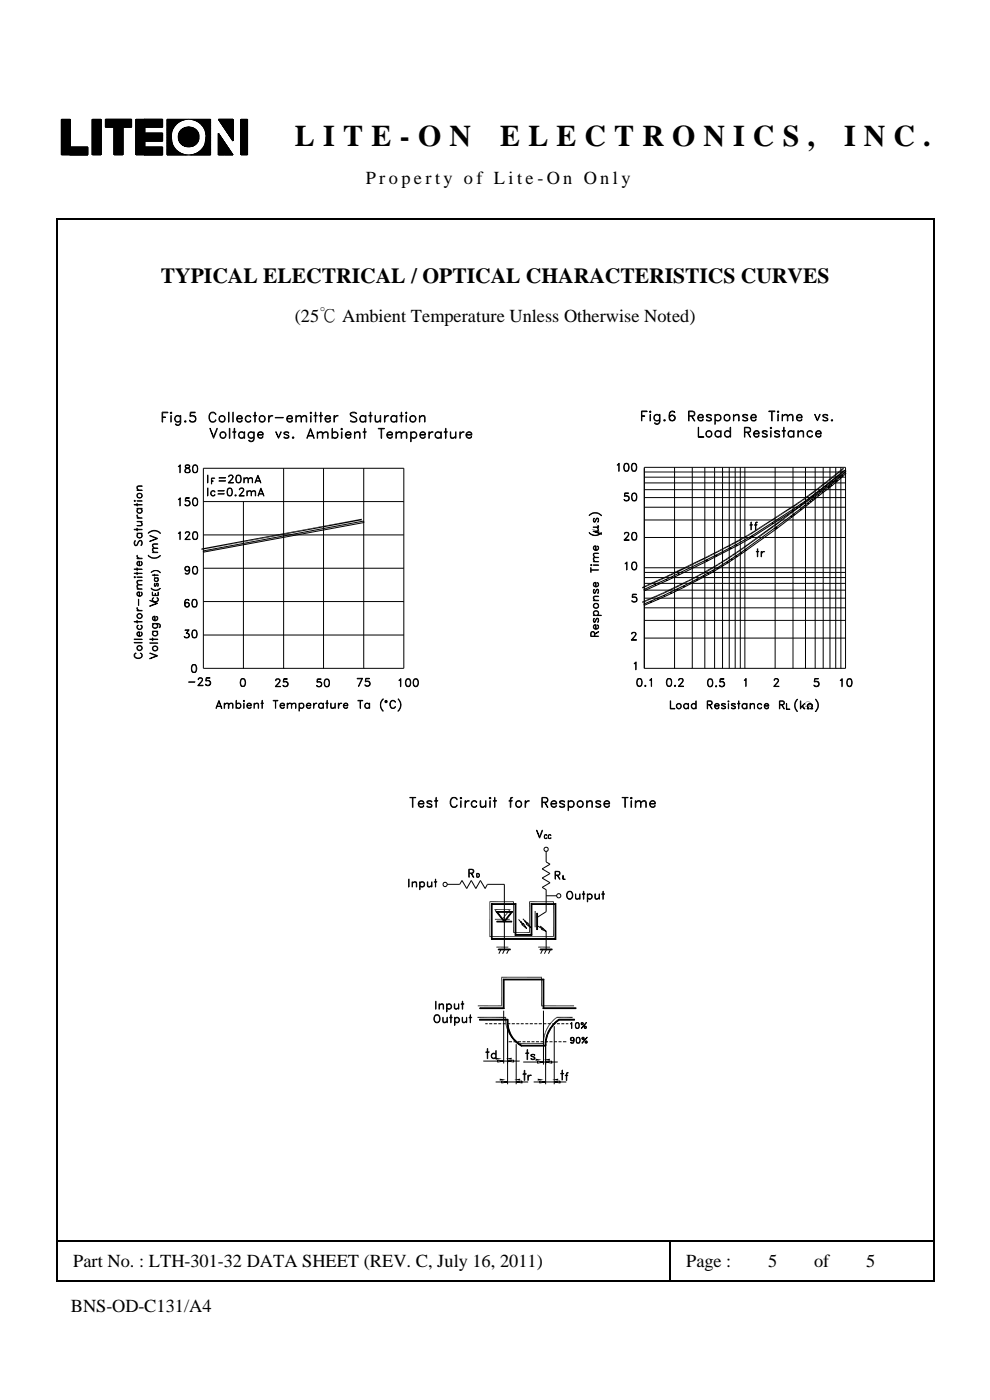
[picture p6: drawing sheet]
<svg xmlns="http://www.w3.org/2000/svg" width="210mm" height="297mm" viewBox="0 0 210 297" stroke-linecap="round" stroke-linejoin="round" font-family="sans-serif">
<defs><g id="words">
<g font-size="6.3">
<text x="62.5" y="31.1">L I T E - O N</text>
<text x="106.1" y="31.1">E L E C T R O N I C S ,</text>
<text x="179.1" y="31.1">I N C .</text>
</g>
<text font-size="4.6" x="34.1" y="60.1">TYPICAL ELECTRICAL / OPTICAL CHARACTERISTICS CURVES</text>
<g font-size="3.9">
<text x="77.6" y="39">P r o p e r t y o f L i t e -O n O n l y</text>
<text x="62.5" y="68.3">(25℃ Ambient Temperature Unless Otherwise Noted)</text>
<text x="15.5" y="268.8">Part No. : LTH-301-32 DATA SHEET (REV. C, July 16, 2011)</text>
<text x="145.6" y="268.8">Page :</text>
<text x="163" y="268.8">5</text>
<text x="172.7" y="268.8">of</text>
<text x="183.7" y="268.8">5</text>
<text x="15" y="278.3">BNS-OD-C131/A4</text>
</g>
</g></defs>
<g fill="#fff" stroke="#fff" stroke-width=".21">
<path d="M12.5 25h40.7v8.6h-40.7z" fill-rule="evenodd"/>
<path d="M20.3 78h169.6v159.8h-169.6z" fill-rule="evenodd"/>
</g>
<g fill="none" stroke="#000" stroke-width=".21">
<path d="M13.1 25.3v7.6M13.2 25.3v7.6M13.3 25.3v7.6M13.4 25.3v7.6M13.5 25.3v7.6M13.6 25.3v7.6M13.7 25.3v7.6M13.8 25.3v7.6M13.9 25.3v7.6M14 25.3v7.6M14.1 25.3v7.6M14.2 25.3v7.6"/>
<path d="M14.3 25.3v7.6M14.4 25.3v7.6M14.5 25.3v7.6M14.6 25.3v7.6M14.7 25.3v7.6M14.8 25.3v7.6M14.8 31.2h3.8v1.7h-5.6v-7.6h1.9v7.6M14.8 31.2h3.8M14.8 31.3h3.8M14.8 31.4h3.8M14.8 31.5h3.8M14.8 31.6h3.8"/>
<path d="M14.8 31.7h3.8M14.8 31.8h3.8M14.8 31.9h3.8M14.8 32h3.8M14.8 32.1h3.8M14.8 32.2h3.8M14.8 32.3h3.8M14.8 32.4h3.8M14.8 32.5h3.8M14.8 32.6h3.8M14.8 32.7h3.8M14.8 32.8h3.8"/>
<path d="M19.6 25.3h1.8v7.6h-1.8zM19.6 25.3v7.6M19.7 25.3v7.6M19.8 25.3v7.6M19.9 25.3v7.6M20 25.3v7.6M20.1 25.3v7.6M20.2 25.3v7.6M20.3 25.3v7.6M20.4 25.3v7.6M20.5 25.3v7.6M20.6 25.3v7.6"/>
<path d="M20.7 25.3v7.6M20.8 25.3v7.6M20.9 25.3v7.6M21 25.3v7.6M21.1 25.3v7.6M21.2 25.3v7.6M21.3 25.3v7.6M21.4 25.3v7.6M22.4 25.3h5.5v1.7h-5.5zM22.4 25.3h5.5M22.4 25.4h5.5M22.4 25.5h5.5"/>
<path d="M22.4 25.6h5.5M22.4 25.7h5.5M22.4 25.8h5.5M22.4 25.9h5.5M22.4 26h5.5M22.4 26.1h5.5M22.4 26.2h5.5M22.4 26.3h5.5M22.4 26.4h5.5M22.4 26.5h5.5M22.4 26.6h5.5M22.4 26.7h5.5"/>
<path d="M22.4 26.8h5.5M22.4 26.9h5.5M24.2 26.8v6.1h1.9l-.1-6.1M24.2 26.8v6.1M24.3 26.8v6.1M24.4 26.8v6.1M24.5 26.8v6.1M24.6 26.8v6.1M24.7 26.8v6.1M24.8 26.8v6.1M24.9 26.8v6.1M25 26.8v6.1"/>
<path d="M25.1 26.8v6.1M25.2 26.8v6.1M25.3 26.8v6.1M25.4 26.8v6.1M25.5 26.8v6.1M25.6 26.8v6.1M25.7 26.8v6.1M25.8 26.8v6.1M25.9 26.8v6.1M26 26.8v6.1M28.9 25.3v7.6M29 25.3v7.6"/>
<path d="M29.1 25.3v7.6M29.2 25.3v7.6M29.3 25.3v7.6M29.4 25.3v7.6M29.5 25.3v7.6M29.6 25.3v7.6M29.7 25.3v7.6M29.8 25.3v7.6M29.9 25.3v7.6M30 25.3v7.6M30.1 25.3v7.6M30.2 25.3v7.6"/>
<path d="M30.3 25.3v7.6M30.4 25.3v7.6M30.5 25.3v7.6M30.6 27h3.9v-1.7h-5.7v7.6h5.7v-1.7h-3.9M30.6 31.2h3.9M30.6 31.3h3.9M30.6 31.4h3.9M30.6 31.5h3.9M30.6 31.6h3.9M30.6 31.7h3.9M30.6 31.8h3.9M30.6 31.9h3.9"/>
<path d="M30.6 32h3.9M30.6 32.1h3.9M30.6 32.2h3.9M30.6 32.3h3.9M30.6 32.4h3.9M30.6 32.5h3.9M30.6 32.6h3.9M30.6 32.7h3.9M30.6 32.8h3.9M30.6 25.3h3.9M30.6 25.4h3.9M30.6 25.5h3.9"/>
<path d="M30.6 25.6h3.9M30.6 25.7h3.9M30.6 25.8h3.9M30.6 25.9h3.9M30.6 26h3.9M30.6 26.1h3.9M30.6 26.2h3.9M30.6 26.3h3.9M30.6 26.4h3.9M30.6 26.5h3.9M30.6 26.6h3.9M30.6 26.7h3.9"/>
<path d="M30.6 26.8h3.9M30.6 26.9h3.9M30.6 25.3v7.6M30.6 28.2h3.9v1.7h-3.9M30.6 28.3h3.9M30.6 28.4h3.9M30.6 28.5h3.9M30.6 28.6h3.9M30.6 28.7h3.9M30.6 28.8h3.9M30.6 28.9h3.9M30.6 29h3.9"/>
<path d="M30.6 29.1h3.9M30.6 29.2h3.9M30.6 29.3h3.9M30.6 29.4h3.9M30.6 29.5h3.9M30.6 29.6h3.9M30.6 29.7h3.9M30.6 29.8h3.9M30.6 29.9h3.9M30.7 25.3v7.6M35.4 25.3h9.3v7.6h-9.3zM35.4 31.2h1.5"/>
<path d="M35.4 31.3h1.6M35.4 31.4h1.6M35.4 31.4l1.7 .1M35.4 31.5h1.7M35.4 31.5l1.8 .1M35.4 31.6h1.8M35.4 31.6l1.9 .1M35.4 31.7h1.9M35.4 31.7l2 .1M35.4 31.8h2M35.4 31.9h2.1M35.4 32h2.2"/>
<path d="M35.4 32.1h2.3M35.4 32.1h2.4M35.4 32.2h2.5M35.4 32.3h2.5M35.4 32.3h2.6M35.4 32.3h2.7M35.4 32.4h2.8M35.4 32.4l2.9 .1M35.4 32.5h3M35.4 32.5l3.2 .1M35.4 32.6h3.2M35.4 32.7h3.4"/>
<path d="M35.4 32.7h3.5M35.4 32.8h3.8M35.4 32.8h4.1M35.4 25.3h4.1M35.4 25.9h2.6M35.4 26.2h2.1M35.4 26.7h1.7M35.4 26.8h1.6M35.4 26.9h1.6M35.4 27h1.5M35.4 28.2h1h-1M35.4 28.4h1"/>
<path d="M35.4 28.6h1v.1h-1M35.4 28.6h1M35.4 28.7h1M35.4 28.8h1M35.4 28.9h1M35.4 29.1h1M35.4 29.2h1M35.4 29.2l1 .1M35.4 29.3h1l-1 .1M35.4 29.5h1M35.4 29.6h1h-1M35.4 29.7h1"/>
<path d="M35.4 29.7h1v.2l-1-.1M35.4 29.8h1M35.4 29.9h1M35.4 30h1M35.4 30h1.1v.2h-1.1M35.4 30h1.1M35.4 30.1h1.1M35.4 30.2h1.1M35.4 30.3h1.1M35.4 30.4h1.1M35.4 30.4h1.2M35.4 30.5h1.2"/>
<path d="M35.4 30.9h1.3M35.4 30.6l1.2 .1M35.4 31h1.4l-1.4 .1M35.4 31h1.4M35.4 31.1h1.4M35.4 30.7h1.2M35.4 28.1h1h-1M35.4 28.1h1M35.4 28h1M35.4 27.9h1.1M35.4 27.8h1.1h-1.1M35.4 27.7h1.1l-1.1 .1"/>
<path d="M35.4 27.6h1.2h-1.2M35.4 27.5h1.2M35.4 27.1h1.4M35.4 27.4h1.3M35.4 30.6h1.2M35.4 30.7l1.3 .1M35.4 30.8h1.3M36.4 28.8v.7M36.4 28.8v.2h-1M36.4 29.1h.1M36.4 29.2h.1M36.4 28.4v.4"/>
<path d="M36.4 29.5l.1 .6M36.4 28.4l-1 .1M36.4 28.5l-1 .1M36.4 29.5h.1M36.4 28.3h-1M36.5 27.9l-.1 .5M36.5 30.1l.1 .6M36.5 27.9h-1.1M36.5 30.3h.1M36.5 30.4h.1M36.6 30.5h.1M36.6 30.5v.1"/>
<path d="M36.6 30.6v.1M36.6 30.7l.4 .6M36.6 27.5l-.1 .4M36.7 27.3h-1.3M36.7 27.2l-1.3 .1M36.8 27.2h-1.4M36.8 27.1h-1.4M36.9 27l-1.5 .1M36.9 27h.1M36.9 31.2h.1M36.9 26.9l-1.5 .1M37 31.3h.1"/>
<path d="M37 31.3l.8 .8 .8 .5M37 26.9l-.4 .6M37 26.8l-1.6 .1M37 31.4h.1M37.1 26.7l-1.7 .1M37.2 26.6h-1.8M37.3 26.5h-1.9M37.4 26.4h-2M37.5 26.3h-2.1M37.6 26.2h-2.2M37.7 26.1l-2.3 .1M37.7 26.1h-2.3"/>
<path d="M37.8 26a3.8 3.8 0 0 1 5.3 .9M37.8 26l-.8 .9M37.8 26l-2.4 .1M37.8 28.7h2M37.8 28.8h2.1M37.8 28.8l2.2 .1M37.8 28.9h4.4M37.8 29h4.4M37.8 29.1h4.4M37.8 29.2h2.1h-.1M37.8 29.4h.1M37.9 26h-2.5"/>
<path d="M37.9 28.6h1.8M37.9 28.6l1.8 .1M37.9 29.4h1.9v1.8M37.9 29.4v.2h1.7M37.9 28.6l-.1 .7M37.9 28.5l-.1 .4h4.4M37.9 29.6l-.1-.5h4.4v.5M37.9 28.5h.1M37.9 29.6l.1 .4M37.9 28.5l1.9 .4M37.9 28.5l2.1 .4M37.9 28.4h1.5"/>
<path d="M37.9 28.4l1.6 .1M37.9 29.7h1.5M37.9 28.3h.1M37.9 28.3v.1M38 29.9l1.3-.1v1.3M38 29.9h1.2M38 29.8v.1M38 28.2h1.3M38 25.9l-2.6 .1M38 30l1.2-.1v1.1M38 30l.2 .3M38 28.1l.1 .1"/>
<path d="M38 28.1l2 .8M38 28.1l-.1 .4M38 28.1h.1M38.1 30.1h.1M38.1 30.1h.9v.9l-.1-.8M38.1 30.1l.9 .1M38.1 28.2l1.7 .6M38.1 25.8h-2.7M38.2 30.3h.6M38.2 27.8v.1M38.2 30.3h.1M38.2 30.3l.3 .3"/>
<path d="M38.2 27.8l.2 .1M38.2 27.8l1.8 1.1M38.2 27.8l-.2 .3M38.2 25.8h-2.8M38.2 30.3l.5 .1v.4M38.2 27.8h.5M38.3 30.4h.1M38.3 27.7h.4M38.3 27.9l.3 .1M38.3 25.7h-2.9M38.4 30.2h.1M38.4 30.5h.1"/>
<path d="M38.4 27.6h.1M38.4 30.2l-.2 .1M38.4 27.9h.1M38.4 25.7h-3M38.5 30.6l.3 .2M38.5 27.5l1.5 1.4M38.5 27.5l-.3 .3M38.5 28l.5 .3M38.5 30.1h.1M38.5 27.5h.1M38.5 27.5l1.3 1.2M38.5 27.5l-.1 .1"/>
<path d="M38.5 27.5l.1 .1h-.2M38.6 25.6h-3.2M38.6 30.5l-.1 .2M38.6 30.7h.1M38.6 30.5v.2M38.6 30.1l-.2 .1M38.6 30.5h-.2M38.6 27.6h.1M38.6 28v.1M38.6 29.7v.1M38.6 30.5h.1M38.6 27.4h.1"/>
<path d="M38.6 32.6l1.4 .3 1.4-.3M38.6 30.5l.1 .3v-.4l-.3 .1M38.6 27.4v.3M38.6 30v.1M38.6 27.7l-.4 .1M38.6 27.7h.1M38.7 27.4h-.1M38.7 25.6h-3.3M38.7 27.4v.3M38.7 27.4h.1M38.7 30.8h.1M38.7 28.1h.1"/>
<path d="M38.7 30h-.1M38.7 27.3v.4M38.8 27.3v.5h-.6M38.8 30.3v.5M38.8 30.3h.1M38.8 30.8h.1M38.8 27.3h.1M38.8 28.2h.1M38.8 25.5h-3.4M38.8 27.3v.5M38.8 30.8l.4 .2M38.8 27.3l1.2 1.6"/>
<path d="M38.8 27.8h.1M38.8 27.3l-.3 .2M38.9 27.2v.7l-.7-.1M38.9 27.3l.1 .2M38.9 27.2h.1M38.9 30.2h-.7M38.9 30.2v.1M38.9 30.8h.1M38.9 29.9l-.2 .1M38.9 30.7l-.1 .1M38.9 30.2h.1M38.9 27.9h-.8"/>
<path d="M38.9 27.4h.1M38.9 30.2v.7M39 29.6l-.9 .3M39 27.4l.1 .2M39 29.8l-.1 .1M39 28.3l.1 .1M39 25.4l-3.6 .1M39 29.6h.1M39 30.6l-.1 .1M39 28.3h.1M39 27.5l.1 .1M39.1 29.8h-.1"/>
<path d="M39.1 27.1v.9h-1M39.1 30.5l-.1 .1M39.1 30.1h-.1M39.1 30.1h.1M39.1 30h-1.1h1.1l.1 1M39.1 28.3l.3 .2M39.1 27.6l.1 .2M39.1 27.1v1h-1.1l1-.1v-.8M39.1 30v1v-.9M39.1 27.6l.1 .1M39.1 27.1l-.1 .1v.8M39.1 28.6h.1"/>
<path d="M39.1 30.4h.1M39.2 29.5h-.1M39.2 27.1l-.1 1h-1.1M39.2 30.3v.1M39.2 27.1v1.1M39.2 31l.4 .1M39.2 27.8l.2 .2M39.2 27.1h.1M39.2 27.1l.8 1.8M39.2 27.1l-.4 .2M39.2 28.2h-1.2l1.3 .1M39.2 30.3l-.3 .4"/>
<path d="M39.2 27.8l.1 .1M39.2 28.2h.1M39.2 28.4h.1M39.2 29.9h.1M39.2 27.1l.1 1.1M39.2 30.3h.1M39.2 27.2l.1 .2M39.3 29.7l-.4 .2M39.3 29.9v1.2M39.3 29.9h-.1M39.3 30.3h-.1M39.3 30.8v.1"/>
<path d="M39.3 28.5h.1M39.3 25.4h-3.9M39.3 30.2h.1M39.3 27l.1 1.3h-1.5M39.3 27.4h.1M39.4 29.8h-1.4M39.4 27l-.1 1.2M39.4 30.1l-.1 .1M39.4 27.4l.5 1.3M39.4 28l.1 .2M39.4 28.5h.1M39.4 29.8v1.3"/>
<path d="M39.4 28v.1M39.4 29.8h.1M39.4 27v1.4M39.4 27h.1M39.4 28.7h.1M39.4 29.8v1.3h-.2M39.4 28.5l.2 .1M39.4 30h.1M39.4 31.1h.1M39.5 29.7h-1.6M39.5 29.7v1.4M39.5 28.6h.1"/>
<path d="M39.5 27v1.4M39.5 29.5h.1M39.5 27v1.5M39.5 29.7h.1M39.5 31.1h.1M39.5 29.5l-.4 .3M39.5 29.9l-.2 .4M39.5 28.2l.3 .4M39.5 27h.1M39.6 29.5h-.1M39.6 28.3v.1M39.6 27.9h.1"/>
<path d="M39.6 27v1.5h-1.7M39.6 29.6h-1.7M39.6 29.6v1.5M39.6 31.1l.4 .1M39.6 27l.4 1.9M39.6 27l-.4 .1M39.6 29.5h.1M39.6 31.1h.1M39.6 27.1l.4 1.6M39.6 28.6v.1M39.6 29.4v.1M39.6 29.8h.1"/>
<path d="M39.6 28.7h.2M39.7 29.5l-1.8 .1M39.7 29.2l-1.7 .4M39.7 29.7l-.2 .2M39.7 27v1.6M39.7 28.6h.1M39.7 29.5v1.7M39.7 29.5h.1M39.7 29.7h.1M39.7 29.5h-1.8M39.7 27v1.7M39.7 28.7l.1 .1"/>
<path d="M39.7 29.6h.1M39.7 29.9h.1M39.7 28.6v.1M39.7 28.5h.1M39.7 29.4l-1.8 .1M39.7 29.4v.1M39.7 29.6l.2-.2-.7 1.6M39.8 27h-.2v1.6l-1.7-.1M39.8 27v1.7h-1.9M39.8 29.3l-.2 .1M39.8 29.4l-.1 .1M39.8 29.5l-.1 .2"/>
<path d="M39.8 30.2l-.2 .8M39.8 29.3l-.8 .3M39.8 26.9v1.8M39.8 28.7h.1M39.8 26.9v.1M39.8 28.6h.1M39.8 26.9h.2v2M39.8 29.3l-2 .1M39.8 29.3v.1M39.8 29.4l.1 1.8M39.8 29.4v1.8M39.8 29.6v.1"/>
<path d="M39.8 28.6l.1 .1M39.8 28.8h.1M39.9 26.9v1.9M39.9 28.7h.1M39.9 29.3h-2.1M39.9 29.3l.1 1.9M39.9 29.7l-.1 .4M40 29.5l-.1 .1M40 29.3v1.9M40 29.2h2.2M40 26.9v4.3M40 29.2l-2 .8"/>
<path d="M40 29.2l-2.1 .4M40 29.2l-1.5 1.4M40 29.2l-1.8 1.1M40 29.2l-1.2 1.6M40 29.2l-.8 1.8M40 29.2l-.4 1.9M40 29.2l.4 1.9M40 29.2l.1 .1M40 29.2l.9 1.8M40 29.2l1.2 1.6M40 29.2l1.6 1.4M40 29.2l1.8 1.1"/>
<path d="M40 29.2l2.1 .8M40 29.2l2.2 .4M40 26.9h.1M40 26.9l.4 .1M40 26.9l-.4 .1M40.1 29.4v.4M40.1 28.7v.1M40.1 29.4v1.8M40.1 29.4l.2 .4M40.1 29.3v.1M40.1 29.3v1.9M40.1 29.4h.1"/>
<path d="M40.2 28.8h2M40.2 26.9v1.9M40.2 29.9l.2 1.2M40.2 29.4l.2 .4M40.2 29.3v.1M40.2 28.7h-.1M40.2 26.9h-.1v1.8M40.2 29.3v1.9M40.2 26.9v1.8M40.2 29.6v.1M40.2 26.9v.1M40.2 29.4h2"/>
<path d="M40.2 28.6v.1M40.2 29.4v1.8M40.2 29.3l.7 .2M40.2 28.8h.1M40.3 27h.1v1.6l1.8-.1M40.3 27l-.1 1.7h2v.7l-2-.1M40.3 28.9h-.2h2.1M40.3 29.7v.1M40.3 29.5v.1M40.3 29.4h.1M40.3 29.2l1.9 .4M40.3 28.7h1.9"/>
<path d="M40.3 29.4h1.9l-.1 .2M40.3 28.3l-.2 .4M40.3 29.4v1.8M40.3 29.5l.1 1.7h-.8v-1.6M40.3 28.3h.1M40.3 29.8v.1M40.3 29.4l.3 .1M40.3 28.7h.1M40.3 28.6v.1M40.3 29.5h1.9M40.3 28.5v.1M40.3 27v1.7"/>
<path d="M40.3 29.9l.4 .8M40.4 28.5l-.2 .2M40.4 29.5v1.7M40.4 27v1.6h1.8M40.4 29.5h1.8M40.4 30h.1M40.4 29.7l.2 .2M40.4 28.7h-.1M40.4 28.4v.1M40.4 28.1h.1M40.4 27.1l-.3 1.5M40.4 28.6l-.2 .2"/>
<path d="M40.4 31.1l-.4 .1M40.4 27v1.5M40.4 29.8h.1M40.4 27l-.4 1.9M40.4 27l.5 .1M40.5 28.5h1.6M40.5 28.3h-.1M40.5 31.1h.1M40.5 28.6h-.1M40.5 29.6h1.6M40.5 28.3l-.1 .1M40.5 27v1.5"/>
<path d="M40.5 29.6v1.5M40.5 29.8v.1M40.5 29.6h.1M40.5 28.8h-.1M40.5 27h.1M40.5 28.5h1.6l.1 .2M40.5 28.2v.1M40.5 29.5l.2 .1M40.5 28.7h.1M40.5 28.6h.1M40.5 32.8h4.2M40.5 27l.1 1.4"/>
<path d="M40.5 29.7l.3 .2 1.3-.1M40.5 30.3l.1 .1M40.6 31.1h.1M40.6 29.9v.1M40.6 28.2h-.1M40.6 25.3h4.1M40.6 28.4h1.5M40.6 28.1v.1M40.6 30l.1 .2M40.6 28.6h-.1M40.6 27h.1M40.6 30h.1"/>
<path d="M40.6 29.6h.1M40.6 27v1.4l1.5-.1M40.6 28.1h.1M40.6 28.7h.1M40.7 29.8v1.3h.1v-1.2l1.3 .1M40.7 30.1h.1M40.7 27l.1 1.2M40.7 29.6h.1M40.7 28.3h1.4M40.7 27v1.3M40.7 30.1v.1M40.7 28l-.1 .1"/>
<path d="M40.7 25.4h4M40.7 30.7v.1M40.7 28.5h.1M40.7 30.2l.2 .2M40.7 30.8h.1M40.7 29.6l.2 .2M40.7 27.9h.1M40.8 30.8v.1M40.8 29.9v1.2M40.8 28.2l1.3 .1M40.8 30.9l.1 .1M40.8 27.1v1.1"/>
<path d="M40.8 32.8h3.9M40.8 28.2h.1M40.8 27.1l-.5 1.2M40.9 28.4l-.4 .2M40.9 27.8l-.2 .3M40.9 31l-.5 .1M40.9 27.1v1M40.9 29.7h.1M40.9 29.5h.1M40.9 27.1l.3 .2M40.9 27.1l-.9 1.8M40.9 30.4h.1"/>
<path d="M40.9 28.1h1.1M40.9 27.7v.1M40.9 30h1.1M40.9 31h.1M40.9 29.5l1 .4M40.9 28.1h.1M40.9 27.1h.1M40.9 30v1l.1-.9M40.9 30.4l.2 .3M40.9 29.8l.5 .2M41 30h1M41 27.6l-.1 .1"/>
<path d="M41 27.1l-.1 1h1.1M41 30.5h.1M41 29.8h.1M41 27.1v.1M41 27.1v.9M41 28.3l-.1 .1M41 28h1M41 30.1h1M41 30.1l-.1-.1v1M41 30.1v.9M41 29.8l.1 .1M41 27.5l-.1 .2"/>
<path d="M41.1 25.4h3.6M41.1 27.5l-.1 .1M41.1 27.2l-.1 .8M41.1 31h-.1M41.1 30.6l.1 .2M41.1 27.2h.1M41.1 30.2h.8h-.8v.7zM41.1 28.3h-.1M41.1 28.2l-.2 .2M41.1 27.4v.1M41.1 30.2l.1 .1M41.1 27.2v.7"/>
<path d="M41.1 27.9h.1M41.1 32.7h3.6M41.1 27.9h.8M41.1 28.2h.1M41.2 27.9l.7 .1h-.8M41.2 32.7h3.5M41.2 30.3h.7M41.2 30.3v.6M41.2 27.3l-.1 .1zM41.2 27.2v.6M41.2 28.5h-.1M41.2 25.5h3.5"/>
<path d="M41.2 30.8h.1M41.2 28.2h.1M41.2 30.8l-.3 .2M41.2 27.3v.5h.6M41.2 30.3v.5M41.2 29.9l.1 .1M41.2 27.3l.4 .2M41.2 27.3l-1.2 1.6M41.3 28.1l-.1 .1M41.3 27.3l.1 .1M41.3 27.8h.5M41.3 27.3v.4"/>
<path d="M41.3 30h.1M41.3 28.4h.1M41.4 25.6h3.3M41.4 30.4l-.1 .4M41.4 27.4v.3h.4M41.4 30.4h.3M41.4 30l.1 .1M41.4 27.4h.1M41.4 32.6h3.3M41.4 30.4v.3M41.4 30.7h.1M41.4 27.7h.3"/>
<path d="M41.4 27.4v.3M41.4 30.5h.1M41.4 30v.1M41.4 28.1h.1M41.4 27.6v.1M41.4 27.4l.1 .1M41.4 30.5h.3M41.4 30.5v.2l.1-.1M41.4 27.4v.2M41.5 32.6h3.2M41.5 30.5l.1 .1M41.5 25.6h3.2"/>
<path d="M41.5 30.1l.2 .1M41.5 28h.1M41.5 27.5h.1M41.5 27.5l.2 .1M41.6 27.5l-1.6 1.4M41.6 28l-.5 .2M41.6 30.6l-.4 .2M41.6 27.5l.2 .3M41.6 27.9v.1M41.6 30.2h.1M41.6 25.7h3.1M41.6 32.5h3.1"/>
<path d="M41.7 30.5h-.1M41.7 30.2l.1 .1M41.7 27.7h.1M41.7 25.7h3M41.7 30.4l.1-.1h-.5l.1 .1M41.7 30.4v.1M41.7 27.9h.1M41.7 27.9h-.1M41.8 32.5h2.9M41.8 30.4h-.5v.4M41.8 27.7v.1M41.8 25.8h2.9"/>
<path d="M41.8 28.2l-1.5 .6M41.8 32.4h2.9M41.8 30.3l-.2 .3M41.8 27.8l.3 .3M41.8 27.8l-1.8 1.1M41.9 32.4l-.5 .2M41.9 30.2v.1M41.9 28.2h-.1M41.9 25.8h2.8M42 30.1h-.1M42 28h.1M42 32.3h2.7"/>
<path d="M42 29.9l.1 .1M42 30.1h.1M42 28.2h-.1M42 25.9h2.7M42 30h.1M42 28.5l-1.4 .3M42.1 30l-.3 .3M42.1 28.1l-2.1 .8M42.1 28.1l.1 .4M42.1 28.1l-1.3 .1M42.1 25.9h2.6M42.1 29.8h-1.4v1.3"/>
<path d="M42.1 28.2v.1M42.1 29.8h-1.4M42.1 28.3v.1M42.1 32.3h2.6M42.1 29.7h-1.5v1.4M42.1 29.7v.1M42.1 29.7h.1M42.1 29.6v.1M42.2 32.2h2.5M42.2 26h2.5M42.2 29.6h-1.8v1.5M42.2 29.6l-.1 .4"/>
<path d="M42.2 28.5v.4M42.2 28.5l-2.2 .4M42.2 29.2l-2 .1M42.3 32.1l-.4 .3M42.3 32.1h2.4M42.3 26.1h2.4M42.4 26.1h2.3M42.4 32h2.3M42.4 26.2h2.3M42.5 32h2.2M42.5 31.9h2.2M42.5 26.2h2.2"/>
<path d="M42.6 26.3h2.1M42.6 31.9h2.1M42.6 31.9l-.3 .2M42.6 31.8h2.1M42.6 26.4h2.1M42.7 31.8h2M42.7 26.4h2M42.7 26.5h2M42.8 31.7h1.9M42.8 26.5h1.9M42.8 26.6h1.9M42.8 31.6h1.9"/>
<path d="M42.9 31.6h1.8M42.9 26.6h1.8M42.9 26.7h1.8M42.9 31.5h1.8M43 26.7h1.7M43 31.4h1.7M43 26.8h1.7M43.1 31.3l-.5 .6M43.1 26.9l.3 .6M43.1 31.3h1.6M43.1 26.9h1.6M43.1 31.2h1.6"/>
<path d="M43.1 27h1.6M43.2 31.1h1.5M43.2 27h1.5M43.2 27v.1M43.2 27.1h1.5M43.2 31.1h.1M43.3 31h1.4M43.3 31h.1M43.3 27.2h1.4M43.3 27.2h.1M43.3 30.9h1.4M43.4 27.3l1.3 .1"/>
<path d="M43.4 30.8h1.3M43.4 30.7l-.3 .6M43.4 27.5l.2 .4M43.4 30.7h1.3M43.4 27.5l1.3 .1M43.4 27.5h1.3M43.5 27.6h1.2M43.5 27.7h1.2M43.5 27.7v.1M43.5 27.8h1.2M43.5 27.8h.1M43.6 30.1l-.2 .6"/>
<path d="M43.6 27.9l.1 .5M43.6 30.1h1.1M43.6 30.1l1.1 .1M43.6 27.9h1.1M43.6 30h1.1M43.6 27.9v.2h1.1M43.6 28h1.1M43.6 28.1h1.1M43.6 29.7h1.1M43.7 29.5l-.1 .6M43.7 28.4v.4M43.7 28.2h1"/>
<path d="M43.7 28.3h1M43.7 28.4h1M43.7 29.5h1M43.7 29.6h1M43.7 29.5l-.1 .2h1.1M43.7 28.5h1M43.7 28.6h1M43.7 29.1h1M43.7 29.2h1M43.7 29.3h1M43.7 29.1h.1M43.7 28.8v.7"/>
<path d="M43.7 28.7h1M43.7 28.8h1M43.7 28.9h1M44.7 31.3h-1.6M44.7 28.4h-1v.2h1M44.7 28.7h-1v.2M44.7 28.9l-1 .1h1M44.7 29.2h-1v.2h1M44.7 29.7h-1.1l1.1 .1M44.7 29.8h-1.1l1.1 .1M44.7 30h-1.1h1.1M44.7 30.2h-1.2l1.2 .1"/>
<path d="M44.7 30.3l-1.2 .1M44.7 30.4h-1.2h1.2M44.7 30.5h-1.2h1.2M44.7 30.6l-1.3 .1h1.3M44.7 28.2h-1.1l.1 .2M44.7 27.2h-1.4l1.4 .1M44.7 27.4h-1.3l1.3 .1M46.3 28.3l3.1 4.6h-3.1zM46.3 25.3h3.1v4.6M46.3 25.3l3.1 4.6M46.4 25.3h.1M46.4 28.3v.1"/>
<path d="M46.4 25.3l.1 .2M46.4 28.4v4.5M46.4 25.4h.1M46.4 28.4h.1M46.5 25.3v.2M46.5 28.5v4.4M46.5 28.5h.1M46.5 25.5v.1M46.5 25.3v.3M46.5 28.6v4.3M46.5 25.3l.1 .4M46.6 28.6l-.1 4.3"/>
<path d="M46.6 28.7l.1 4.2M46.6 25.3v.4M46.6 28.7v4.2M46.7 25.3v.6v-.6M46.7 28.8l.1 4.1M46.7 28.9v4M46.8 25.3v.7M46.8 25.9v.1M46.8 29h.1M46.8 26h.1M46.8 25.3l.1 .8M46.8 29.1v3.8"/>
<path d="M46.9 25.3l.1 .9M46.9 29.1v3.8M46.9 29.1v.1M46.9 25.3v.9M47 32.9v-3.7l.1 .2v3.5M47 25.3v1M47 26.3h.1M47 25.3l.1 1.1M47 29.3v3.6M47.1 25.3v1.2l-.1-.1M47.1 29.5v3.4M47.1 25.3l.1 1.3"/>
<path d="M47.1 26.5h.1M47.1 29.5l.1 .1M47.2 25.3l.1 1.4M47.2 29.6v3.3M47.3 29.7l-.1 3.2M47.3 25.3v1.5M47.3 29.7v3.2M47.3 29.7v.1M47.3 32.9v-3.1l.1 3.1M47.3 25.3l.1 1.6M47.4 25.3v1.6v-.1M47.4 29.9l.1 3"/>
<path d="M47.5 25.3v1.7M47.5 27h.1M47.5 30v2.9M47.5 25.3l.1 1.8M47.5 27v.1M47.5 30.1h.1M47.6 25.3v1.9M47.6 30.2v2.7M47.6 27.2h.1M47.6 25.3l.1 2M47.6 30.2h.1M47.7 32.9v-2.6l.1 .1v2.5"/>
<path d="M47.7 25.3l.1 2.1-.1-2.1M47.7 30.3v2.6M47.8 25.3v2.2M47.8 27.5h.1M47.8 30.5v2.4M47.8 30.6l.1 2.3M47.9 25.3v2.3M47.9 30.6v2.3M47.9 25.3l.1 2.5M47.9 27.7h.1M47.9 30.7h.1M48 25.3l.1 2.6"/>
<path d="M48 30.8v2.1M48.1 25.3v2.7M48.1 30.9v2M48.1 30.9l-.1-.1v2.1M48.1 27.9v.1M48.1 31v1.9M48.2 31v.1M48.2 25.3v2.8M48.2 31.1v1.8M48.2 25.3l.1 2.9M48.2 28.2h.1M48.3 31.2v1.7"/>
<path d="M48.3 25.3v3M48.3 28.2h.1M48.3 31.2v.1M48.3 28.3h.1M48.4 25.3v3M48.4 31.3v1.6M48.4 28.3v.1M48.4 25.3l.1 3.2M48.4 31.4v1.5M48.4 31.4h.1M48.5 25.3v3.2M48.5 31.5v1.4"/>
<path d="M48.5 31.5h.1M48.5 31.5l.1 1.4M48.5 25.3v3.3M48.5 31.6v1.3M48.6 25.3v3.4M48.6 31.6v1.3M48.6 28.6v.1M48.6 31.7h.1M48.7 25.3v3.6M48.7 31.7v1.2M48.7 28.8h.1M48.7 31.8v1.1"/>
<path d="M48.7 25.3l.1 3.6M48.8 25.3v3.7M48.8 32v.9M48.8 29h.1M48.8 25.3l.1 3.8M48.8 29l.1 .1M48.9 25.3v3.8M48.9 32.1v.8M48.9 32.2l-.1-.2v.9M48.9 25.3l.1 3.9M48.9 32.2v.7M49 32.2v.7"/>
<path d="M49 25.3v4l-.1-.1M49 32.3v.6M49 25.3l.1 4.1M49 29.3l.1 .1M49.1 32.3v.1M49.1 25.3l.1 4.2M49.2 25.3v4.2M49.2 32.5v.4M49.2 32.5l-.1-.1v.5M49.2 29.5v.1M49.2 32.9v-.4l.1 .4M49.2 25.3v4.3"/>
<path d="M49.2 25.3l.1 4.4M49.2 32.6v.3M49.3 25.3v4.5M49.3 32.8l.1 .1M49.4 25.3v4.6M49.4 29.8v.1M49.4 29.9h.1M51.1 25.3h1.4v7.6h-1.4zM51.2 25.3v7.6M51.3 25.3v7.6M51.4 25.3v7.6M51.5 25.3v7.6"/>
<path d="M51.6 25.3v7.6M51.7 25.3v7.6M51.8 25.3v7.6M51.9 25.3v7.6M52 25.3v7.6M52.1 25.3v7.6M52.2 25.3v7.6M52.3 25.3v7.6M52.4 25.3v7.6M34.4 87.4h1.2v.2h-1.1v2h-.1zM34.5 88.5h.6l-.6 .1M36.2 87.4l.2 .2-.1 .1-.2-.1z"/>
<path d="M36.2 87.6h.1M36.2 88.2l.1 1.4zM37.4 88.3a.59 .59 0 0 1 .8 .2l-.4-.2a.62 .62 0 0 0-.7 .6 .62 .62 0 0 0 .7 .6l.4-.2a.7 .7 0 0 1-1.1 0 .7 .7 0 0 1 .3-1zM37.8 99l.4-.4v1.7v-1.5zM38.2 88.2h.2v1.5a.65 .65 0 0 1-.5 .6 .65 .65 0 0 1-.7-.3l.4 .2 .6-.2zM39.1 89.4l.2-.1 .2 .2-.2 .1zM39.3 89.4v.1zM39.3 98.7v.5l.9 .4 .1 .4a.66 .66 0 0 1-1 .2v-.6l.8-.3 .2-.4a.6 .6 0 0 0-1-.2zM39.3 98.8h.9M39.5 98.7l-.2 .2 .2 .3 .6 .2a.46 .46 0 0 1 .3 .5 .46 .46 0 0 1-.5 .4l-.6-.1a.62 .62 0 0 1 0-.7 .62 .62 0 0 1 .6-.2l.3-.3-.1-.3M40.3 89.3l.3 .2M41.1 98.7a.54 .54 0 0 1 .8 .3v1a.54 .54 0 0 1-.5 .3 .54 .54 0 0 1-.5-.3l-.1-.6z"/>
<path d="M41.1 98.8h.6M41.1 88.3a.67 .67 0 0 1 .4 .6 .67 .67 0 0 1-.4 .6M41.1 98.7l-.2 .7 .2 .9M41.5 88.7a.84 .84 0 0 0-1.2-.3l.1-1h1v.2h-.9l-.1 .7a.74 .74 0 0 1 1.1 .1 .74 .74 0 0 1-.3 1.1 .74 .74 0 0 1-1-.3h.1a.65 .65 0 0 0 .6 .3 .65 .65 0 0 0 .6-.4M41.6 98.7a1.25 1.25 0 0 1 0 1.6M43.1 99.4h42.6v42.4h-42.6zM44.5 90.9l.8 1.8 .8-1.8-.8 2.1zM44.5 87.7l.2-.1a.71 .71 0 0 1 1.2 .4 .76 .76 0 0 0-.9-.4 .76 .76 0 0 0-.6 .7 .93 .93 0 0 0 .9 1.2l.6-.4a.78 .78 0 0 1-.9 .5 .78 .78 0 0 1-.7-.8zM48.5 87.4h.1v2.2h-.1zM48.6 90.9h.2v2.1h-.2zM49.4 91.6l.7 .1zM49.4 87.4l.1 2.2z"/>
<path d="M49.7 90.9h.1v2.1h-.1zM50.3 88.8h1v-.2a.6 .6 0 0 0-1 0 .6 .6 0 0 0 .4 .9h.3l.3-.3 .1 .1a.68 .68 0 0 1-1 .1 .68 .68 0 0 1-.1-.9 .68 .68 0 0 1 1-.1l.1 .5h-1.1M50.9 91.7a.62 .62 0 0 1 .9 .2l-.4-.2a.61 .61 0 0 0-.7 .6 .61 .61 0 0 0 .7 .6l.4-.2a.69 .69 0 0 1-1.1 .1 .69 .69 0 0 1 .2-1.1zM51.8 91.6h.1v1.4h-.1zM52.3 88.3a.5 .5 0 0 1 .9 .3 .56 .56 0 0 0-.9-.2 .56 .56 0 0 0 0 .9 .56 .56 0 0 0 .9-.1v.1a.7 .7 0 0 1-1.1 0 .7 .7 0 0 1 .2-1zM52.7 91.9a.67 .67 0 0 1 1.1 0l-.4-.2a.61 .61 0 0 0-.7 .6 .61 .61 0 0 0 .7 .6l.4-.2a.69 .69 0 0 1-.9 .2 .69 .69 0 0 1-.2-1zM53.7 88.2l.7 .1zM53.8 91.6l.1 1.5a.66 .66 0 0 1-.5 .6 .66 .66 0 0 1-.7-.3h.2a.47 .47 0 0 0 .8 0zM54 87.4h.1v2.2h-.1zM54.7 92.2h1a.53 .53 0 0 0-.6-.5 .53 .53 0 0 0-.4 .7 .56 .56 0 0 0 .3 .5 .56 .56 0 0 0 .6-.1l.1-.2 .1 .1a.66 .66 0 0 1-1 .1 .66 .66 0 0 1 0-1 .66 .66 0 0 1 1 .2v.3h-1.1M57 88.2h.1v1.4h-.1zM57.4 88.3h.5a.69 .69 0 0 0-.8 .5z"/>
<path d="M58.4 88.6l1.7 .1zM58.5 91.6l.6 1.2 .6-1.2-.6 1.4zM60.2 99.4v42.4M60.3 92.8h.9M60.3 92l.9 .4 .1 .3a.63 .63 0 0 1-1.1 0l.2 .2M60.3 91.8h.9M60.4 91.7v.4M60.9 88.8h1v-.2a.51 .51 0 0 0-.4-.4 .51 .51 0 0 0-.5 .3 .57 .57 0 0 0 .1 .8 .57 .57 0 0 0 .8-.1l.1 .1a.68 .68 0 0 1-.9 .1 .68 .68 0 0 1-.1-.9 .68 .68 0 0 1 .9-.1l.1 .5h-1.1M61.1 91.7l.2 .2a.64 .64 0 0 0-1.1 0l.1 .2 .9 .4M61.1 92.4v.5M62.1 92.7l.2 .1-.1 .2-.2-.1zM62.1 92.8l.1 .1z"/>
<path d="M62.8 88.2v1.4zM63.1 88.3h.7l.2 1.3h-.2v-1.2a.65 .65 0 0 0-1 .2zM64.3 88.3h.7l.1 1.3h-.1v-1a.4 .4 0 0 0-.7-.2l-.3 .2zM65.2 92.5h1.3M65.4 92.4h1M65.9 90.9l.8 2.1-.8-1.8-.8 1.8zM65.9 87.4l.2 .2-.1 .1-.2-.1zM65.9 87.6h.1M65.9 88.2l.1 1.4zM66.6 88.2l.7 .1zM66.9 87.4l.1 2.2zM67.3 91.6l.1 1.4z"/>
<path d="M67.4 92a.71 .71 0 0 1 1-.3l.1 1.3h-.1v-1a.43 .43 0 0 0-.7-.2zM67.7 88.2l.7 .1zM68 87.4l.1 2.2zM68.5 92a.74 .74 0 0 1 1-.3l.1 1.3-.1-1a.44 .44 0 0 0-.7-.2zM68.6 99.4v42.4M69 88.8h1v-.2a.61 .61 0 0 0-.8-.2 .61 .61 0 0 0-.2 .8 .61 .61 0 0 0 .7 .3l.3-.3 .1 .1a.67 .67 0 0 1-.9 .1 .67 .67 0 0 1-.1-1 .67 .67 0 0 1 .9 0l.1 .5h-1.1M70.4 90.9l.1 2.1zM70.7 91.7a.67 .67 0 0 1 .9 .2 .67 .67 0 0 1-.2 .9 .67 .67 0 0 1-.9-.1l.4 .2a.61 .61 0 0 0 .7-.6 .61 .61 0 0 0-.7-.6l-.4 .2zM70.8 88.2h.1v1.4h-.1zM71.2 88.3h.5a.69 .69 0 0 0-.8 .5zM72.4 90.9l.2 .1-.1 .2-.2-.1zM72.4 91l.1 .1z"/>
<path d="M72.4 91.6h.1v1.4h-.1zM73.3 92.2h1.1a.53 .53 0 0 0-.7-.5 .53 .53 0 0 0-.4 .7 .57 .57 0 0 0 1 .4l.1-.2 .1 .1a.67 .67 0 0 1-1 .2 .67 .67 0 0 1 0-1.1 .67 .67 0 0 1 1 .2v.3h-1.2M74.3 87.7a.95 .95 0 0 1 1.4 0l-.5-.1h-.7l-.1 .4 .3 .3a1.08 1.08 0 0 1 1 1 1 1 0 0 1-1.4 0h.2a.74 .74 0 0 0 1.1 0 .55 .55 0 0 0-.4-.7 1.02 1.02 0 0 1-.9-.6zM75.2 91.6l.1 1.4zM75.3 92a.7 .7 0 0 1 1-.3l.1 1.3h-.1v-1a.43 .43 0 0 0-.7-.2zM76.6 88.3a.6 .6 0 0 1 .9 .2l-.4-.2a.62 .62 0 0 0-.7 .6 .62 .62 0 0 0 .7 .6l.4-.2a.7 .7 0 0 1-1.1 0 .7 .7 0 0 1 .2-1zM77 91.6l.7 .1zM77.2 99.4v42.4M77.3 90.9l.1 2.1zM77.5 88.2h.1v1.4h-.1zM78.2 88.2l.7 .1zM78.5 87.4h.1v2.2h-.1z"/>
<path d="M79.6 88.2l.2 1.2 .4 .1 .4-.3-.2 .3h-.8zM80.2 90.9l1.4 .1zM80.6 88.2h.2v1.4h-.2zM80.8 91v2h.2v-2M81.6 88.2h.1v1.4h-.1zM82 88.3h.5a.73 .73 0 0 0-.8 .5zM82.2 92.2h1a.53 .53 0 0 0-.7-.5 .53 .53 0 0 0-.3 .7 .57 .57 0 0 0 .9 .4l.1-.2 .1 .1a.67 .67 0 0 1-1 .2 .67 .67 0 0 1 0-1.1 .67 .67 0 0 1 1 .2v.3h-1.1M83.2 88.3a.61 .61 0 0 1 .9 .2l-.4-.2a.62 .62 0 0 0-.7 .6 .62 .62 0 0 0 .7 .6l.4-.2a.7 .7 0 0 1-1.1 0 .7 .7 0 0 1 .2-1zM84 91.6h.1v1.4h-.1zM84.1 88.2h.1v1.4h-.1zM84.1 92a.7 .7 0 0 1 1-.3l.1 1.3h-.1v-1a.43 .43 0 0 0-.7-.2zM84.8 88.2l.7 .1z"/>
<path d="M85.1 87.4l.1 2.2zM85.2 92a.71 .71 0 0 1 1-.3l.1 1.3h-.1v-1a.44 .44 0 0 0-.7-.2zM86.1 87.4l.2 .2-.1 .1-.2-.1zM86.1 87.6h.1zM86.1 88.2h.1v1.4h-.1zM87.1 91.6h.1v2.1h-.1zM87.4 91.7a.67 .67 0 0 1 .9 .2 .67 .67 0 0 1-.2 .9 .67 .67 0 0 1-.9-.1l.4 .2a.61 .61 0 0 0 .7-.6 .61 .61 0 0 0-.7-.6l-.4 .2zM89 88.2l.1 1.4zM89.1 92.2h1a.52 .52 0 0 0-.6-.5 .52 .52 0 0 0-.4 .7 .56 .56 0 0 0 .4 .5 .56 .56 0 0 0 .6-.1v-.2l.2 .1a.66 .66 0 0 1-1 .1 .66 .66 0 0 1 0-1 .66 .66 0 0 1 1 .2v.3h-1.2M89.4 88.3h.7l.1 1.3-.1-1a.43 .43 0 0 0-.7-.2l-.3 .2zM91 91.6h.1v1.4h-.1zM91.4 91.7h.5a.71 .71 0 0 0-.8 .5z"/>
<path d="M92.4 91.9a.67 .67 0 0 1 1.1 0l-.4-.2a.61 .61 0 0 0-.7 .6 .61 .61 0 0 0 .7 .6l.4-.2a.69 .69 0 0 1-1 .2 .69 .69 0 0 1-.1-1zM93.5 91.6h.1v1.4h-.1zM94.2 91.6l.7 .1zM94.5 90.9h.1v2.1h-.1zM95.5 91.6l.1 1a.43 .43 0 0 0 .7 .2l.3-.2-.5 .4-.5-.1zM96.6 91.6l.1 1.4zM97.6 91.6v1.4zM98 91.7h.5a.77 .77 0 0 0-.9 .5zM98.9 92.2h1.1a.53 .53 0 0 0-.7-.5 .53 .53 0 0 0-.4 .7 .57 .57 0 0 0 1 .4l.1-.2 .1 .1a.69 .69 0 0 1-1 .2 .69 .69 0 0 1 0-1.1 .69 .69 0 0 1 1 .2v.3h-1.2M130.9 98.6l.4-.3v1.7v-1.5zM132.6 98.4a.56 .56 0 0 1 .8 .2 .82 .82 0 0 1 0 1 .82 .82 0 0 1-.8 .3 1.3 1.3 0 0 1 0-1.5zM132.6 99.8h.6"/>
<path d="M132.6 98.5h.6M132.6 98.4l-.2 .6 .2 .9M133.1 98.4a1.31 1.31 0 0 1 0 1.5M134.2 98.4a.58 .58 0 0 1 .8 .2 .82 .82 0 0 1 .1 1 .82 .82 0 0 1-.9 .3l-.3-.6zM134.2 99.8h.6M134.2 98.5h.6M134.3 98.4l-.3 .6 .3 .9M134.7 98.4a1.3 1.3 0 0 1 0 1.5M136.1 87.2h1.2v.1h-1.1v2zM136.2 88.2h.6l-.6 .1M136.7 99.2h42.7v42.6h-42.7zM137.9 87.2l.2 .1-.1 .2-.2-.1z"/>
<path d="M137.9 87.3l.1 .1zM137.9 87.9l.1 1.4zM138.8 88.2a.64 .64 0 0 1 1.1 0l-.4-.2a.62 .62 0 0 0-.7 .6 .62 .62 0 0 0 .7 .7l.4-.2a.69 .69 0 0 1-1 .1 .69 .69 0 0 1-.1-1zM139.9 87.9h.1v1.6a.66 .66 0 0 1-.5 .5 .66 .66 0 0 1-.7-.3h.2a.47 .47 0 0 0 .8 0zM140.8 89.1h.2l.1 .2h-.2zM140.9 89.1l.1 .2zM142 88.8l.6 .5 .6-.5M142 88.5l.2-.3 .4-.1 .3 .1 .3 .3M142.2 87.4h.8M142.3 87.3a1.78 1.78 0 0 0-.2 1.8l.3 .2M142.4 88.1l-.3 .2-.1 .3M142.7 88.1l.3 .2 .2 .3-.2 .5-.3 .2"/>
<path d="M142.9 87.3l.3 .2a.63 .63 0 0 0-.6-.3 .63 .63 0 0 0-.6 .4 1.59 1.59 0 0 0 .2 1.7 .67 .67 0 0 0 1-.3 .67 .67 0 0 0-.3-.9 .67 .67 0 0 0-.9 .2M143.1 99.2v42.6M146.2 88.2l1-.1v-.7l-1-.1v2h-.1v-2.1l1.1 .1a.55 .55 0 0 1 0 .9l-1 .1M146.7 88.3l.7 1-.6-1M146.9 99.2v42.6M148.1 88.5h1v-.2a.58 .58 0 0 0-.9-.1 .58 .58 0 0 0 .1 .9l.5 .2 .3-.4 .1 .2a.67 .67 0 0 1-1 .1 .67 .67 0 0 1-.1-1 .67 .67 0 0 1 1-.1l.1 .5h-1.1M148.1 90.7l.1 2 1.1 .1h-1.2zM149.5 99.2v42.6M149.9 89.1l.3 .2 .6-.2M149.9 88.3l.9 .4 .1 .4a.69 .69 0 0 1-1.1 0l.2 .2M149.9 88.1h.9M150 88l-.1 .2 .1 .2"/>
<path d="M150.7 88l.2 .2a.65 .65 0 0 0-1.1 0l.1 .2 .9 .4M150.7 88.7v.6M151.6 99.2v42.6M151.7 87.9v2.1zM151.7 88.2a.69 .69 0 0 1 1-.1 .69 .69 0 0 1 0 1 .69 .69 0 0 1-1 0l.5 .2a.62 .62 0 0 0 .7-.7 .62 .62 0 0 0-.7-.6zM151.7 91.7a.67 .67 0 0 1 1.2 0l-.5-.2a.61 .61 0 0 0-.7 .6 .61 .61 0 0 0 .7 .6l.5-.2a.7 .7 0 0 1-1 .1 .7 .7 0 0 1-.2-.9zM152.9 91.4l.1 1.4zM153.3 99.2v42.6M153.8 91.7a.64 .64 0 0 1 1.1 0l-.4-.2a.61 .61 0 0 0-.7 .6 .61 .61 0 0 0 .7 .6l.4-.2a.68 .68 0 0 1-1 .1 .68 .68 0 0 1-.1-.9zM154.7 99.2v42.6M154.9 90.7h.1v2.1h-.1zM155.6 87.9l.1 1.4z"/>
<path d="M155.7 88.3l.5-.4 .5 .1 .1 1.3h-.1l-.1-1.2-.4-.1zM156 99.2v42.6M157 99.2v42.6M157.6 89.1l.3 .2 .6-.2M157.6 88.3l.9 .4 .1 .4a.7 .7 0 0 1-1.1 0l.2 .2M157.6 88.1h.9M157.7 88v.4M158 91.7l1-.1 .2-.2-.2-.5-1-.1-.1 2v-2.1h.8l.5 .2a.55 .55 0 0 1 0 .5 .55 .55 0 0 1-.5 .3h-.7M158 99.2v42.6M158.4 88l.2 .2a.66 .66 0 0 0-1.1 0l.1 .2 .9 .4M158.4 88.7v.6M158.5 91.7l.7 1.1-.6-1.1"/>
<path d="M159.4 88.5h.9l-.1-.4a.58 .58 0 0 0-.9 .5 .58 .58 0 0 0 .9 .5l.1-.2 .1 .2a.67 .67 0 0 1-.9 .1 .67 .67 0 0 1-.1-1 .67 .67 0 0 1 .9-.1l.1 .5h-1M160 92h.9v-.3a.57 .57 0 0 0-.8-.1 .57 .57 0 0 0 0 .9 .54 .54 0 0 0 .8 .1v-.2l.2 .1a.67 .67 0 0 1-1 .1 .67 .67 0 0 1 0-1 .67 .67 0 0 1 1 .1v.4h-1.1M161.8 92.6h.9M161.8 91.7l.9 .5 .1 .3a.64 .64 0 0 1-1.1 0l.2 .2M161.8 91.6h.9M161.9 91.5v.4M162.6 91.5l.2 .2a.64 .64 0 0 0-1.1 0l.1 .2 .9 .4M162.6 92.2l.1 .2-.1 .3M163.1 87.2h1.3v.1h-1.3zM163.5 90.7l.2 .1-.1 .2-.2-.1zM163.5 90.8l.1 .1zM163.5 91.4l.1 1.4z"/>
<path d="M163.7 87.3v2h.1v-2M164.4 92.6h.9M164.4 91.7l.9 .5 .1 .3a.65 .65 0 0 1-1.1 0l.2 .2M164.4 91.6h.9M164.4 99.2v42.6M164.5 91.5v.4M165 87.2l.2 .1-.1 .2-.2-.1zM165 87.3l.1 .1zM165 87.9h.1v1.4h-.1zM165.2 91.5l.2 .2a.65 .65 0 0 0-1.1 0l.1 .2 .9 .4M165.2 92.2v.5M165.9 87.9l.1 1.4z"/>
<path d="M165.9 91.4l.7 .1zM166 88.3l.5-.4 .5 .1 .1 1.3h-.1v-1a.42 .42 0 0 0-.7-.2zM166.2 90.7l.1 2.1zM167.4 88h.7l.1 1.3h-.1v-1a.42 .42 0 0 0-.7-.2l-.3 .2zM167.4 91.5a.62 .62 0 0 1 .9 .2l-.4-.2a.61 .61 0 0 0-.7 .6 .61 .61 0 0 0 .7 .6l.4-.2a.69 .69 0 0 1-1 0 .69 .69 0 0 1 .1-1zM168.2 99.2v42.6M168.3 91.4h.1v1.4h-.1zM169 88.5h1v-.4a.6 .6 0 0 0-1 .5 .6 .6 0 0 0 1 .5v-.2l.2 .2a.67 .67 0 0 1-1 .1 .67 .67 0 0 1-.1-1 .67 .67 0 0 1 .9-.1l.2 .5h-1.2M169.3 91.4l.1 1.4zM169.4 91.7a.72 .72 0 0 1 1-.2l.1 1.3-.1-1.1a.45 .45 0 0 0-.7-.1zM170.9 99.2v42.6M171.3 91.7a.64 .64 0 0 1 1.1 0h-.1a.56 .56 0 0 0-.8-.1 .56 .56 0 0 0 0 .9 .56 .56 0 0 0 .8-.1l.1 .1a.68 .68 0 0 1-1 .1 .68 .68 0 0 1-.1-.9z"/>
<path d="M172.8 87.9l.6 1.2 .6-1.2-.6 1.4zM172.9 99.2v42.6M173.1 92h1v-.3a.57 .57 0 0 0-.8-.1 .57 .57 0 0 0-.1 .9 .5 .5 0 0 0 .9-.1l.1 .1a.66 .66 0 0 1-1 .1 .66 .66 0 0 1 0-1 .66 .66 0 0 1 1 .1v.4h-1.1M174.6 89.1l.3 .2 .6-.2M174.6 88.3l.9 .4 .1 .4a.68 .68 0 0 1-1.1 0l.2 .2M174.6 88.1h.9M174.6 99.2v42.6M174.7 88l-.1 .2 .1 .2M175.4 88l.2 .2a.64 .64 0 0 0-1.1 0l.1 .2 .9 .4M175.4 88.7v.6M176.1 99.2v42.6M176.3 89.1h.2l.1 .2h-.2z"/>
<path d="M176.4 89.1l.1 .2zM177.3 99.2v42.6M178.4 99.2v42.6M28.5 112.3l1.7 .1zM28.5 107l1.7 .1zM28.5 106.3l.1-.1 .1 .1zM28.6 106.3h.1M28.7 114.7l-.1 .4 .1 .6 .4-.1 .3-.7a.41 .41 0 0 1 .7-.1 .74 .74 0 0 1-.2 1l.2-.4-.2-.6-.5 .1-.3 .8-.2 .1a.63 .63 0 0 1-.5-.5 .63 .63 0 0 1 .3-.6zM29.1 118.4l1.1 .2zM29.1 117.8l.1 .4 .3 .2a.5 .5 0 0 1-.4-.6zM29.1 113.1l1.1 .1zM29.1 112.1v.5z"/>
<path d="M29.1 110.6l1.1 .1zM29.1 109.9h1.1zM29.1 109.2l.1 .4 .3 .3a.5 .5 0 0 1-.4-.7zM29.1 107.9l1.1 .1zM29.1 106.8v.6zM29.1 106.3h1.1zM29.1 104l1.1 .1zM29.1 108.1l.2-.1-.2 .3a.49 .49 0 0 0 .5 .6 .49 .49 0 0 0 .5-.6l-.2-.3a.54 .54 0 0 1 .1 .7 .54 .54 0 0 1-.7 .1 .54 .54 0 0 1-.2-.7zM29.1 103.2l1.1-.1-1 .2-.1 .3 .3 .4-.3-.3zM29.3 113.2l-.2 .3a.49 .49 0 0 0 .5 .6 .49 .49 0 0 0 .5-.6l-.2-.3a.55 .55 0 0 1 .1 .8 .55 .55 0 0 1-.8 0 .55 .55 0 0 1 .1-.8zM29.5 120v-.8l-.3 .1a.45 .45 0 0 0 .1 .6 .45 .45 0 0 0 .6-.1 .45 .45 0 0 0 0-.6v-.1a.52 .52 0 0 1 .1 .8 .52 .52 0 0 1-.8 0 .52 .52 0 0 1 .2-.8h.2v.9M29.9 110.7l.3 .4-.1 .4-1 .1 .9-.2 .1-.3z"/>
<path d="M31.4 117.8a1.69 1.69 0 0 0 2.6 0 1.59 1.59 0 0 1-2.6 0zM31.6 112.9a1.65 1.65 0 0 1 2.4 .3 1.76 1.76 0 0 0-2.6 0zM31.8 113.6l1.7 .7-1.7 .6 1.4-.6zM32.3 117.2l1.2 .1zM32.4 116.4l1.1-.1-1 .1-.1 .3 .3 .5-.4-.5zM32.4 115.5l1.1-.1-.8 .1a.32 .32 0 0 0-.2 .5l.2 .3-.4-.4zM37.8 113.1l.4-.3v1.7v-1.6zM37.8 106l.4-.4v1.7v-1.5zM39.3 114.4l1 .1h-1.1l1-1.2-.1-.4h-.5l-.3 .3v-.3l.6-.1 .3 .1 .1 .4-1 1.2M39.3 107.1l.2 .2M39.3 100.1l.2 .2M39.9 106.3a.54 .54 0 0 1 .4 .5 .54 .54 0 0 1-.4 .5"/>
<path d="M40.3 106.6a.66 .66 0 0 0-1-.2v-.8h.9l-.7 .1-.2 .6a.61 .61 0 0 1 .9 .1 .61 .61 0 0 1-.1 .8 .61 .61 0 0 1-.9-.2h.1a.54 .54 0 0 0 .5 .3 .54 .54 0 0 0 .5-.4M40.3 100.1l-.3 .2M41.1 112.9a.61 .61 0 0 1 .8 .2v1.1a.54 .54 0 0 1-.5 .3 .54 .54 0 0 1-.5-.3l-.1-.7zM41.1 114.4h.6M41.1 112.9h.6M41.1 105.7a.54 .54 0 0 1 .8 .3v.4a.72 .72 0 0 1-.6 .9 1.12 1.12 0 0 1-.2-1.6zM41.1 107.2h.6M41.1 105.8h.6M41.1 100.2h.6M41.1 112.9l-.2 .6 .1 .7 .1 .2M41.1 105.7l-.2 .7 .2 .9M41.6 112.9a1.24 1.24 0 0 1 0 1.5"/>
<path d="M41.6 105.7a1.25 1.25 0 0 1 0 1.6M43.1 116.9l34-6.3 .1 .3-34 6.3zM43.1 113.5h42.6M43.1 106.4h42.6M44 100.8l.1 1.7zM44 103.5l.1 1.7zM44.8 104.3l.5-.2 .4 .2-.1 .1a.44 .44 0 0 0-.7-.1 .44 .44 0 0 0 0 .7 .44 .44 0 0 0 .7-.1 .47 .47 0 0 1-.7 .3 .47 .47 0 0 1-.2-.6zM44.9 101.4h.7l-.7 .1v1.2zM44.9 102.1h.4h-.4M46.2 104.1l1.4 .1zM46.2 104.8h1.4zM46.4 101.3l1.4 .1z"/>
<path d="M46.4 102l1.4 .1zM48.4 103.6a.53 .53 0 0 1 .8 .3 .81 .81 0 0 1 .1 .9 .81 .81 0 0 1-.9 .4l-.2-.7zM48.4 105.1h.6M48.4 103.7h.6M48.5 102.4l1 .1h-1.1l1-1.2-.3-.4h-.3l-.3 .3 .1-.2 .2-.2 .5 .1 .2 .4-1 1.2M48.5 103.6a1.26 1.26 0 0 0 0 1.6M49 103.6l.2 .7-.2 .9M49.8 105.1l.2-.1 .1 .2h-.1zM50 105.1v.1zM50.3 100.9a.6 .6 0 0 1 .8 .2v1.1a.56 .56 0 0 1-.5 .3 .56 .56 0 0 1-.5-.3 1.36 1.36 0 0 1 .2-1.3zM50.3 102.3h.6M50.3 101h.6"/>
<path d="M50.3 100.9l-.2 .6 .2 .9M50.8 105.2h1h-1.1l.9-1.2v-.3l-.2-.1-.6 .3 .3-.4h.3l.3 .5-.9 1.2M50.8 100.9a1.26 1.26 0 0 1 0 1.5M51.6 106.4v35.4M51.7 101.3l.1 1.2zM51.8 101.7l.4-.4 .4 .1 .1 1.1-.1-.8a.33 .33 0 0 0-.5-.2zM52.4 104.1v1.1zM52.4 104.4a.61 .61 0 0 1 .9-.2l.1 1-.2-.9a.51 .51 0 0 0-.8 .1zM52.9 101.4h.6l.1 1.1-.1-.8a.38 .38 0 0 0-.6-.2l-.2 .2zM53.6 104.2h.5l.1 1-.1-.9a.48 .48 0 0 0-.7 .1zM54.2 102.1h1M54.3 102h.8"/>
<path d="M54.7 100.8l.6 1.7-.6-1.5-.6 1.5zM54.9 104.8h.9M55 104.8h.8M55.3 103.5l.7 1.7-.7-1.4-.6 1.4zM125 113a1.72 1.72 0 0 0 2.6 0 1.61 1.61 0 0 1-2.6 0zM125 109.3a1.7 1.7 0 0 1 2.6 .1 1.72 1.72 0 0 0-2.6 0zM125.3 119.9l.2-.1v.2h-.1zM125.4 119.9l.1 .1zM125.8 111.8l1.2 .1zM125.9 119.9l1.1 .1zM125.9 119.1l1.1 .1zM126 118.3l1-.1-1 .2v.3l.2 .4-.3-.4z"/>
<path d="M126 117.4h1l-1 .1v.3l.2 .4-.3-.4zM126 110.6h.3M126 112.7l1.6 .6v.1zM126 110v.7M126.4 116.7v-.8h-.2a.47 .47 0 0 0-.1 .7 .47 .47 0 0 0 .7-.1l.1-.4-.2-.2 .1-.1a.53 .53 0 0 1 .1 .8 .53 .53 0 0 1-.8 0 .53 .53 0 0 1 .1-.8h.2v.9M126.5 110.1h.4M126.6 110l-.3 .7-.2 .1a.53 .53 0 0 1 0-.9l-.1 .2M126.6 111.9l.4 .4-.1 .4-1.1 .1 .8-.1a.36 .36 0 0 0 .2-.6zM126.8 110v.7M126.9 111.6h.1M126.9 111.9h.1M127 111.7h.1"/>
<path d="M126.9 110.6l-.1 .2 .1-.1 .1-.4-.1-.3-.2-.1-.5 .8M127 111.8h.1M132.5 114.6h1h-1.2l1-1.2v-.3l-.5-.1-.3 .4v-.3l.3-.2 .5 .2a.5 .5 0 0 1-.1 .7l-.7 .8M132.5 106.1l.2 .1M132.6 119.5l.4-.3v1.8l-.1-1.6zM133.1 105.3a.5 .5 0 0 1 .3 .5 .5 .5 0 0 1-.3 .4M133.4 105.6a.76 .76 0 0 0-.9-.3v-.7h.8l-.7 .1-.1 .6a.6 .6 0 0 1 .9 .1 .6 .6 0 0 1-.2 .9 .6 .6 0 0 1-.9-.3h.2a.53 .53 0 0 0 .5 .2 .53 .53 0 0 0 .4-.3M134.2 104.7a.51 .51 0 0 1 .8 .2l.1 .4a.72 .72 0 0 1-.6 1 1.06 1.06 0 0 1-.3-1.6zM134.2 106.1h.7M134.2 104.8h.7M134.2 113a.56 .56 0 0 1 .8 .3l.1 .4a.75 .75 0 0 1-.5 .9h-.1a1.06 1.06 0 0 1-.3-1.6zM134.2 114.5h.7"/>
<path d="M134.2 113.1h.7M134.2 119.3a.57 .57 0 0 1 .8 .2l.1 .5a.76 .76 0 0 1-.6 1 1.1 1.1 0 0 1-.3-1.7zM134.2 119.4h.7M134.3 104.7l-.2 .6 .2 .9M134.3 113l-.2 .7 .2 .9M134.3 119.3l-.2 .7 .2 .8M134.8 104.7a1.25 1.25 0 0 1 0 1.5M134.8 113a1.26 1.26 0 0 1 0 1.6M134.8 119.3a1.26 1.26 0 0 1 0 1.5M136.7 114h42.7M136.7 110.3h42.7M136.7 107.6h42.7"/>
<path d="M136.7 105.6h42.7M136.7 103.9h42.7M136.7 102.5h42.7M136.7 101.2h42.7M136.7 100.2h42.7M149.8 118.8l.2-.1 .1 .3-.2 .1zM150 118.7l1.9-.9 .2 .2-2 1zM151.9 117.8l3.1-1.6 .1 .2-3 1.6zM153.2 119.8l1-.6 .2 .2-1 .7zM154.2 119.2l1-.6 .2 .2-1 .6zM155 116.2l1.2-.7 .2 .3-1.3 .6zM155.2 118.6l1-.7 .1 .2-.9 .7z"/>
<path d="M156.2 117.9l.9-.6 .2 .2-1 .6zM156.2 115.5l2.7-1.5 .2 .3-2.7 1.5zM157.1 117.3l1-.7 .2 .2-1 .7zM158.1 116.6l6.3-4.6 .2 .3-6.3 4.5zM158.9 114l.3-.2 .2 .3-.3 .2zM159.1 111.4h.5zM159.2 113.8l.3-.1 .2 .2-.3 .2zM159.3 110.8l.1 1.6zM159.5 113.7l4.3-2.8 .2 .2-4.3 2.8zM160 111.4h.6zM160.4 117l.6 .1zM160.4 110.8l-.1 1.6v-1.3v-.3h.4l-.4 .1"/>
<path d="M160.7 116.4v1.7zM161.5 117v1.1zM161.8 117.1h.4a.52 .52 0 0 0-.7 .4zM163.8 110.9l4.3-2.8 .2 .3-4.3 2.7zM164.4 112l.3-.2 .2 .3-.3 .2zM164.7 111.8l3.1-2.3 .1 .2-3 2.4zM167.8 109.5l.5-.4 .2 .2-.6 .4zM168.1 108.1l.9-.5 .2 .2-.9 .6zM168.3 109.1l1.5-1.1 .2 .2-1.5 1.1zM169 107.6l.8-.6 .2 .2-.8 .6zM169.8 108l1-.8 .2 .2-1 .8zM169.8 107l.9-.6 .2 .2-.9 .6z"/>
<path d="M170.7 106.4l.8-.6 .2 .2-.8 .6zM170.8 107.2l.5-.5 .2 .3-.5 .4zM171.3 106.7l.6-.4 .2 .2-.6 .5zM171.5 105.8l.9-.6 .2 .2-.9 .6zM171.9 106.3l.4-.4 .2 .3-.4 .3zM172.3 105.9l.4-.3 .2 .2-.4 .4zM172.4 105.2l1.4-1.1 .2 .2-1.4 1.1zM172.7 105.6l.9-.7 .1 .3-.8 .6zM173.6 104.9l.8-.6 .2 .2-.9 .7zM173.8 104.1l1.3-1 .3 .2-1.4 1zM174.4 104.3l1.3-1 .2 .2-1.3 1zM175.1 103.1l1.4-1.1 .2 .2-1.3 1.1z"/>
<path d="M175.7 103.3l.2-.2 .2 .3-.2 .1zM175.9 103.1l.4-.3 .2 .3-.4 .3zM176.3 102.8l.9-.8 .2 .3-.9 .8zM176.5 102l1.4-1.1 .2 .2-1.4 1.1zM177.2 102l.2-.1 .2 .2-.2 .2zM177.4 101.9l.8-.7 .2 .2-.8 .7zM177.9 100.9l1.4-1.1 .2 .2-1.4 1.1zM178.2 101.2l.4-.3 .2 .2-.4 .3zM178.6 100.9l.7-.6 .2 .2-.7 .6zM28.5 136.3l1.7 .1zM28.5 135.6l1.7 .1zM28.5 131.9l1.7 .1z"/>
<path d="M28.5 122.4l.1-.1 .1 .2-.1 .1zM28.5 121.6l1.7 .1zM28.5 120.7l1.7 .1zM28.6 122.4v.1zM28.7 138.6l.2-.1a.57 .57 0 0 0-.3 .7 .57 .57 0 0 0 .5 .4 .84 .84 0 0 0 1-.4l-.1-.4-.2-.3a.57 .57 0 0 1 .3 .9 .9 .9 0 0 1-1 .3 .9 .9 0 0 1-.6-.8zM29.1 131.6v.6zM29.1 129.5l1.1 .1zM29.1 128.9l.1 .4 .3 .2a.5 .5 0 0 1-.4-.6zM29.1 124.9l1.1 .1zM29.1 122.4l1.1 .1zM29.1 121.4v.5zM29.1 120.5v.5z"/>
<path d="M29.1 132.8l.3-.1-.2 .1a.49 .49 0 0 0 .4 .7 .49 .49 0 0 0 .4-.7l-.1-.1a.53 .53 0 0 1 0 .9 .53 .53 0 0 1-.8-.4zM29.1 124.1h1.1h-.8a.35 .35 0 0 0-.2 .6l.2 .2a.6 .6 0 0 1-.3-.8zM29.1 123.2l1.1-.1-.8 .1a.32 .32 0 0 0-.2 .6l.2 .3-.3-.5zM29.4 127.1v1.4zM29.5 134.9v-.7h-.3a.46 .46 0 0 0 .1 .7 .46 .46 0 0 0 .6-.1 .46 .46 0 0 0 0-.6v-.1a.54 .54 0 0 1 .1 .8 .54 .54 0 0 1-.8 0 .54 .54 0 0 1 .2-.8h.2v.8M29.5 126.4v-.7h-.3a.46 .46 0 0 0 .1 .7 .46 .46 0 0 0 .6-.1 .46 .46 0 0 0 0-.6 .47 .47 0 0 1 .2 .6 .47 .47 0 0 1-.6 .2 .49 .49 0 0 1-.4-.4 .49 .49 0 0 1 .3-.5h.2v.8M31.8 138.5l1.7 .6-1.7 .7 1.4-.7zM31.8 136.4l1.7 .1zM31.8 135.6l1.7 .1zM31.8 127.4l1.7 .6-1.7 .7 1.4-.7zM32.1 124.8a1.27 1.27 0 0 0 1.9 0 1.17 1.17 0 0 1-1.9 0zM32.2 121.4a1.28 1.28 0 0 1 1.8 .1 1.26 1.26 0 0 0-1.9 0z"/>
<path d="M32.3 125.6l.1 .7h1.1l.1-.7v.8h-1.3zM32.3 122l1.3 .1zM32.3 135.4l.1 .5zM32.3 133.9l1.2 .1zM32.3 132.3h1.2a.52 .52 0 0 1 .5 .4 .52 .52 0 0 1-.2 .5l.2-.3-.2-.4zM32.4 127l.2-.2a.45 .45 0 0 0-.2 .5 .45 .45 0 0 0 .4 .3h.3a.45 .45 0 0 0 .4-.3 .45 .45 0 0 0-.2-.5 .47 .47 0 0 1 .3 .5 .47 .47 0 0 1-.5 .4l-.7-.2zM32.4 132.5l.2-.1-.2 .3a.49 .49 0 0 0 .5 .5 .49 .49 0 0 0 .5-.5l-.2-.3a.54 .54 0 0 1 .1 .7 .54 .54 0 0 1-.7 .2 .54 .54 0 0 1-.2-.8zM32.6 134l-.2 .3a.49 .49 0 0 0 .5 .6 .49 .49 0 0 0 .5-.6l-.2-.3a.54 .54 0 0 1 .1 .8 .54 .54 0 0 1-.8 0 .54 .54 0 0 1 .1-.8zM32.7 122.6l.9 .1zM32.7 121.8l.1 .4zM32.8 124.3h.2M32.8 131.6v-.8l-.3 .1a.46 .46 0 0 0 .1 .7 .46 .46 0 0 0 .6-.1 .46 .46 0 0 0 0-.7v-.1a.54 .54 0 0 1 .2 .9 .54 .54 0 0 1-.9 0 .54 .54 0 0 1 .2-.9h.2v.9"/>
<path d="M32.8 123.8v.6M32.9 126.3v-.4l.1 .4M33.2 123.9h.3M33.3 123.8l-.4 .6-.2-.2 .2-.5-.1 .2M33.5 123.8v.6M33.5 124.3l-.1 .1 .2-.4-.3-.3-.3 .7M39.1 135.1l.3 .2M39.2 128.4l.4 .4 .5-.4M39.2 128.2a.49 .49 0 0 1 .7-.3l.2 .3M39.3 120.8l.4 .3 .5-.3M39.3 120.5a.49 .49 0 0 1 .4-.3 .49 .49 0 0 1 .5 .3M39.3 121.7h.7"/>
<path d="M39.4 127.3h.6M39.5 127.2a1.23 1.23 0 0 0 0 1.6M39.5 134.3a.56 .56 0 0 1 .7 .5 .56 .56 0 0 1-.5 .6 .56 .56 0 0 1-.6-.4 .54 .54 0 0 0 .6 .3 .54 .54 0 0 0 .4-.4M39.5 127.9l-.3 .4M39.6 120.2l-.3 .4v.4l.3 .1M39.8 134.4l.3 .4-.3 .5M39.8 127.9l.3 .4-.3 .5M39.9 120.2a1.05 1.05 0 0 1 0 1.6M39.9 127.2l.2 .2-.1-.2a.57 .57 0 0 0-.8 .3 .97 .97 0 0 0 .4 1.3 .52 .52 0 0 0 .5-.7 .52 .52 0 0 0-.9-.1M40 133.8l-.8-.2h.9l-.6 .8M40 133.6l-.5 .8 .4 .1 .2 .2M40.2 121a.52 .52 0 0 1-.8 .1 .52 .52 0 0 1 0-.8 .52 .52 0 0 1 .8 .1 .84 .84 0 0 1 .1 1 .84 .84 0 0 1-1 .4v-.2l.1 .2"/>
<path d="M40.2 120.7l-.3 .4M40.9 133.8a.53 .53 0 0 1 .8 .2 .8 .8 0 0 1 .1 1 .8 .8 0 0 1-.9 .3l-.2-.7zM40.9 135.2h.7M40.9 133.8h.7M40.9 127.2a.59 .59 0 0 1 .8 .3 .8 .8 0 0 1 .1 .9 .8 .8 0 0 1-.9 .4l-.2-.7zM40.9 128.7h.7M40.9 127.3h.7M41 133.8l-.2 .6 .2 .9M41 127.2l-.2 .7 .2 .9M41.1 120.2a.56 .56 0 0 1 .8 .3v.4a.75 .75 0 0 1-.6 .9 .91 .91 0 0 1-.4-1.3zM41.1 121.7h.6M41.1 120.3h.6"/>
<path d="M41.1 120.2a1.26 1.26 0 0 0 0 1.6M41.5 133.8a1.26 1.26 0 0 1 0 1.5M41.5 127.2a1.26 1.26 0 0 1 0 1.6M41.6 120.2l.3 .7-.3 .9M43.1 134.7h42.6M43.1 127.6h42.6M43.1 120.6h42.6M125.3 120.4l.1 1.1zM125.4 120.9h1.6l-1.6 .1M125.9 130.5l1.7 .1zM125.9 127.4l1.1 .1zM126 131.9h.3"/>
<path d="M126 126.6l1-.1-1 .1v.4l.2 .4-.3-.4zM126 125.8h.3M126 131.3v.7M126 125.1v.7M126.1 135l-.1-.8h-.5l-.1 .8h1.6h-1.7v-.6l.3-.4 .5 .2 .1 .8M126.1 129.7a.55 .55 0 0 1 .8 .1 .55 .55 0 0 1-.1 .7l.1-.3a.49 .49 0 0 0-.5-.6 .49 .49 0 0 0-.4 .6l.1 .3-.1-.1a.49 .49 0 0 1 .1-.7zM126.2 134.5l.8-.5-.8 .6M126.4 133.4v-.8h-.2a.48 .48 0 0 0-.1 .8 .48 .48 0 0 0 .7-.1 .4 .4 0 0 0-.1-.7h.1a.53 .53 0 0 1 .1 .7 .53 .53 0 0 1-.8 0 .53 .53 0 0 1 .1-.7h.2v.8M126.4 124.5v-.9h-.2a.48 .48 0 0 0-.1 .8 .48 .48 0 0 0 .7-.1 .4 .4 0 0 0-.1-.7h.1a.53 .53 0 0 1 .1 .8 .53 .53 0 0 1-.8 0 .53 .53 0 0 1 .1-.8h.2v.9M126.5 131.3h.4M126.5 125.2h.4M126.6 131.3l-.5 .8a.56 .56 0 0 1 0-.9l-.1 .1"/>
<path d="M126.6 125.1l-.5 .8a.56 .56 0 0 1 0-.9l-.1 .2M126.8 131.3v.7M126.8 125.1v.7M126.9 131.9l-.1 .2 .1-.1 .1-.5-.1-.2-.2-.1-.5 .8M126.9 125.8l-.1 .1 .1-.1 .1-.5-.1-.2-.2-.1-.5 .8M134 135.7l1 .1h-1.1l.9-1a.33 .33 0 0 0-.2-.6h-.3l-.3 .3 .3-.3h.3l.3 .3v.3l-.9 1M134.1 127.5l.2 .2M134.2 120.8h.7M134.7 126.7a.55 .55 0 0 1 .3 .8l-.3 .2M135.1 127.1a.73 .73 0 0 0-1-.3l.1-.7h.8l-.7 .1-.1 .5a.6 .6 0 0 1 .8 .1 .6 .6 0 0 1-.1 .9 .6 .6 0 0 1-.9-.3h.1a.58 .58 0 0 0 1 0M136.6 128.2l1.4-.6 .2 .2-1.5 .6zM136.6 125.1l2.4-1.1 .1 .3-2.4 1z"/>
<path d="M136.7 135.4h42.7M136.7 131.6h42.7M136.7 129h42.7M136.7 126.9h42.7M136.7 125.2h42.7M136.7 123.8h42.7M136.7 122.6h42.7M136.7 121.5h42.7M136.7 120.5h42.7M138 127.6l1.4-.7 .2 .3-1.4 .6zM139 124l2.3-1.1 .2 .3-2.4 1.1zM139.4 126.9l1.5-.6 .1 .3-1.4 .6z"/>
<path d="M140.9 126.3l1.4-.7 .1 .3-1.4 .7zM141.3 122.9l1.3-.6 .2 .3-1.3 .6zM142.3 125.6l1.3-.6 .2 .2-1.4 .7zM142.6 122.3l1.3-.6 .2 .3-1.3 .6zM143.6 125l1.4-.7 .2 .3-1.4 .6zM143.9 121.7l5.9-2.9 .1 .3-5.8 2.9zM145 124.3l1.4-.7 .1 .2-1.3 .8zM146.4 123.6l1.4-.7 .1 .2-1.4 .7zM147.8 122.9l1.4-.7 .1 .2-1.4 .7zM149.2 122.2l1-.6 .1 .3-1 .5zM150.2 121.6l1-.6 .2 .3-1.1 .6zM151.2 121l1-.6 .2 .3-1 .6z"/>
<path d="M152.2 120.4l1-.6 .2 .3-1 .6zM40 144.7h1.4zM40.8 141.1a.54 .54 0 0 1 .8 .2 .79 .79 0 0 1 .1 1 .79 .79 0 0 1-.9 .3l-.2-.6zM40.8 142.5h.7M40.8 141.2h.7M40.9 141.1a1.3 1.3 0 0 0 0 1.5M41.4 141.1l.2 .6v.7l-.2 .2M42 145.4l1.1 .1h-1.2l1-1.2-.2-.4h-.4l-.2 .3-.1-.1 .3-.3h.4l.2 .2v.4l-.9 1.1M43.6 145.3l.3 .1M44.3 144.4a.52 .52 0 0 1 .3 .5 .52 .52 0 0 1-.3 .5M44.6 144.7a.69 .69 0 0 0-1-.2l.1-.7h.8l-.7 .1-.1 .5a.6 .6 0 0 1 .9 .2 .6 .6 0 0 1-.2 .8 .6 .6 0 0 1-.8-.2 .56 .56 0 0 0 1-.1M46 149.9h.9"/>
<path d="M46 149.8h.8M46.4 148.6l.7 1.7-.7-1.5-.6 1.5zM47.6 149.2v1.1zM47.6 149.5l.4-.3 .4 .1 .2 1h-.2v-.8a.33 .33 0 0 0-.5-.2zM48.8 149.3h.6v1l-.1-1h-.4l-.3 .2zM50.1 148.6l.1 1.7zM50.2 149.4a.54 .54 0 0 1 .8-.1 .54 .54 0 0 1 0 .9 .54 .54 0 0 1-.8-.1l.3 .1a.5 .5 0 0 0 .5-.4 .5 .5 0 0 0-.5-.5zM51.2 144.1a.53 .53 0 0 1 .8 .2 .8 .8 0 0 1 .1 1 .8 .8 0 0 1-.9 .3l-.2-.6zM51.2 145.5h.6M51.2 144.1h.6M51.3 144.1a1.26 1.26 0 0 0 0 1.5M51.7 148.6l.2 .1-.1 .1h-.2z"/>
<path d="M51.7 148.7l.1 .1zM51.7 149.2l.1 1.1zM51.8 144.1l.2 .6-.2 .9M52.4 149.7h.8v-.2a.44 .44 0 0 0-.6-.1 .44 .44 0 0 0 0 .7 .44 .44 0 0 0 .6-.1 .47 .47 0 0 1-.6 .3 .47 .47 0 0 1-.2-.6 .49 .49 0 0 1 .5-.5 .49 .49 0 0 1 .4 .5h-.9M53.9 149.2v1.1zM53.9 149.5a.6 .6 0 0 1 .9-.2l.1 1-.1-.8a.35 .35 0 0 0-.6-.2zM55.3 149.2l.6 .1zM55.6 148.6l.1 1.7zM57.9 148.6l1.1 .1zM58.4 148.7v1.6l.1-1.6M58.5 145.6l1 .1h-1.1l.7-.8a.53 .53 0 0 0 .2-.7l-.5-.1-.3 .3v-.2l.6-.2 .2 .2 .1 .3-.9 1.2M59.5 149.7h.8l-.1-.4a.48 .48 0 0 0-.7 .1 .48 .48 0 0 0 .1 .7 .48 .48 0 0 0 .7-.1 .47 .47 0 0 1-.6 .3 .47 .47 0 0 1-.3-.6 .49 .49 0 0 1 .5-.5 .49 .49 0 0 1 .5 .5h-.9"/>
<path d="M60.1 145.5l.2 .1M60.7 144.7a.51 .51 0 0 1 .3 .8l-.3 .1M60.9 149.2h.1v1.1h-.1zM61.1 145a.71 .71 0 0 0-1-.3l.1-.7h.8l-.8 .1v.6a.6 .6 0 0 1 .8 .1 .6 .6 0 0 1-.2 .9 .6 .6 0 0 1-.8-.3h.1a.54 .54 0 0 0 .5 .3 .54 .54 0 0 0 .5-.4M61.2 149.3h.6l.1 1-.2-1h-.3l-.4 .2zM61.9 149.5a.6 .6 0 0 1 .8-.2l.1 1-.1-.8a.35 .35 0 0 0-.6-.2zM63.4 149.2l.1 1.7zM63.7 149.3a.55 .55 0 0 1 .7 .1 .55 .55 0 0 1-.2 .8 .55 .55 0 0 1-.7-.1l.3 .1a.5 .5 0 0 0 .6-.4 .5 .5 0 0 0-.6-.5l-.3 .1zM65.1 149.7h.8v-.2a.44 .44 0 0 0-.7-.1 .44 .44 0 0 0 0 .7 .44 .44 0 0 0 .7-.1l.1 .1a.55 .55 0 0 1-.9 .1 .55 .55 0 0 1 0-.8 .55 .55 0 0 1 .9 .1v.2h-.9M66.5 149.2l.1 1.1zM66.7 149.4l.5-.2-.4 .1-.2 .4zM67.2 145.5l.3 .2"/>
<path d="M67.6 149.4l.4-.2 .6 .2-.4-.1a.5 .5 0 0 0-.6 .5 .5 .5 0 0 0 .6 .4l.4-.1a.56 .56 0 0 1-.8 .1 .56 .56 0 0 1-.2-.8zM67.9 144.7a.51 .51 0 0 1 .3 .5 .51 .51 0 0 1-.3 .5M68.2 145a.73 .73 0 0 0-1-.2l.1-.7h.8h-.7l-.1 .6a.59 .59 0 0 1 .9 .1 .59 .59 0 0 1-.2 .9 .59 .59 0 0 1-.8-.3 .54 .54 0 0 0 .6 .3 .54 .54 0 0 0 .4-.4M68.6 149.2v1.1zM69 144.1a.6 .6 0 0 1 .8 .3v1a.53 .53 0 0 1-.5 .3 .53 .53 0 0 1-.4-.3 1.25 1.25 0 0 1 .1-1.3zM69 145.6h.7M69 144.2h.7M69.1 149.2l.6 .1zM69.1 144.1l-.2 .7 .2 .9M69.3 148.6l.1 1.7zM69.6 144.1a1.26 1.26 0 0 1 0 1.6M70.1 149.2l.2 .9a.51 .51 0 0 0 .8-.1 .6 .6 0 0 1-.9 .2z"/>
<path d="M71.1 149.2v1.1zM71.8 149.2l.1 1.1zM71.9 149.4l.6-.2-.4 .1-.2 .4zM72.9 149.7h.8l-.1-.4a.46 .46 0 0 0-.6 .1 .46 .46 0 0 0 .1 .7 .46 .46 0 0 0 .6-.1 .47 .47 0 0 1-.6 .3 .47 .47 0 0 1-.3-.6 .49 .49 0 0 1 .6-.5 .49 .49 0 0 1 .4 .5h-.9M75.9 148.6l1.1 .1zM76.4 148.7v1.6l.1-1.6M76.8 143.9l-.8 1.7 .9-1.7h-1.1l1 .1M77.4 149.4a.51 .51 0 0 1 .9 0l-.3-.1a.5 .5 0 0 0-.6 .5 .5 .5 0 0 0 .6 .4l.3-.1a.55 .55 0 0 1-.7 .1 .55 .55 0 0 1-.2-.8zM77.5 145.4l.2 .1M78.1 144.6a.55 .55 0 0 1 .3 .8l-.3 .1M78.3 149.2l.1 1.1zM78.4 144.9a.65 .65 0 0 0-.9-.2l.1-.8h.8l-.8 .1v.6a.6 .6 0 0 1 .8 .1 .6 .6 0 0 1-.2 .9 .6 .6 0 0 1-.8-.3h.1a.55 .55 0 0 0 .9-.1"/>
<path d="M81.2 148.3h.1a1.74 1.74 0 0 0 0 2.6 1.72 1.72 0 0 1-.1-2.6zM82.9 148.8l.3-.2h.3l.4 .4a.59 .59 0 0 0-.6-.3 .59 .59 0 0 0-.5 .6 .72 .72 0 0 0 .7 .9l.4-.3a.63 .63 0 0 1-.7 .4 .63 .63 0 0 1-.5-.6zM84.4 148.3a1.6 1.6 0 0 1 0 2.6 1.75 1.75 0 0 0 0-2.6zM84.6 144.3l.4-.3v1.7l-.1-1.5zM86.3 144.1a.51 .51 0 0 1 .8 .2v.4a.76 .76 0 0 1-.6 1 1.06 1.06 0 0 1-.2-1.6zM86.3 145.5h.6M86.3 144.2h.6M86.3 144.1a1.2 1.2 0 0 0 0 1.5M86.8 144.1l.3 .6-.3 .9M87.9 144.1a.51 .51 0 0 1 .8 .2 .78 .78 0 0 1 .1 1 .78 .78 0 0 1-.9 .3 1.21 1.21 0 0 1 0-1.5zM87.9 145.5h.6M87.9 144.2h.6"/>
<path d="M87.9 144.1l-.2 .6 .2 .9M88.4 144.1a1.2 1.2 0 0 1 0 1.5M134.5 140.8l.4-.4v1.7v-1.5zM135.3 144a.59 .59 0 0 1 .8 .3 .8 .8 0 0 1 .1 .9 .8 .8 0 0 1-.9 .4l-.2-.7zM135.3 145.5h.7M135.3 144.1h.7M135.4 144a1.16 1.16 0 0 0 0 1.6M135.9 144l.2 .7-.2 .9M136.8 145.5l.1-.1 .1 .2-.1 .1zM136.9 145.5h.1M137.8 144.3l.4-.3v1.7v-1.6zM141.6 144a.61 .61 0 0 1 .8 .3l.1 .4a.74 .74 0 0 1-.5 1h-.2a1.1 1.1 0 0 1-.2-1.7z"/>
<path d="M141.6 145.5h.7M141.6 144.1h.7M141.7 144l-.2 .7v.6l.2 .3M142.2 144a1.26 1.26 0 0 1 0 1.6M142.2 148.7l.1 1.6 .9 .1h-1zM143.2 145.4l.1 .1-.1 .2-.1-.1zM143.2 145.5v.1zM144 145.6l1 .1h-1.1l.7-.9a.54 .54 0 0 0 .2-.7l-.5-.1-.3 .4v-.3l.6-.1 .3 .1v.3l-.9 1.3M145.1 149.5a.53 .53 0 0 1 .9 0l-.3-.1a.49 .49 0 0 0-.6 .4 .49 .49 0 0 0 .6 .5l.3-.2a.56 .56 0 0 1-.8 .2 .56 .56 0 0 1-.1-.8zM146 149.3l.1 1.1zM146.7 149.5a.51 .51 0 0 1 .9 0l-.3-.1a.49 .49 0 0 0-.6 .4 .49 .49 0 0 0 .6 .5l.3-.2a.55 .55 0 0 1-.8 .2 .55 .55 0 0 1-.1-.8zM147.6 148.7l.1 1.7z"/>
<path d="M150.1 149.5l.8-.1v-.6h-.8l-.1 1.6v-1.7l1 .1 .1 .5-.2 .2-.8 .1M150.3 144.1a.57 .57 0 0 1 .8 .2l.1 .4a.75 .75 0 0 1-.6 1 1.09 1.09 0 0 1-.3-1.6zM150.3 145.6h.7M150.3 144.2h.7M150.4 144.1l-.2 .6 .2 .9M150.5 149.6l.6 .8-.5-.8M150.9 144.1a1.26 1.26 0 0 1 0 1.5M151.7 149.7h.8v-.1a.45 .45 0 0 0-.7-.1 .45 .45 0 0 0 0 .7 .45 .45 0 0 0 .7-.1 .55 .55 0 0 1-1 0 .55 .55 0 0 1 .5-.8l.5 .1 .1 .4h-.9M151.9 145.5l.1 .1v.1l-.2-.1zM151.9 145.6h.1zM152.7 145.5l.2 .1M153.1 150.2h.7"/>
<path d="M153.1 149.6l.7 .3 .1 .2a.48 .48 0 0 1-.4 .3 .48 .48 0 0 1-.4-.3l.1 .2M153.1 149.4h.7M153.2 149.4v.3M153.3 144.7a.52 .52 0 0 1 .4 .5 .52 .52 0 0 1-.4 .4M153.6 145a.71 .71 0 0 0-.9-.3l.1-.7h.8l-.8 .1v.6a.6 .6 0 0 1 .8 .1 .6 .6 0 0 1-.2 .9 .6 .6 0 0 1-.8-.3h.1a.55 .55 0 0 0 .9-.1M153.8 149.4l.1 .1a.51 .51 0 0 0-.8 0v.2l.7 .3M153.8 149.9v.4M154.4 148.8l.2-.1v.1l-.1 .1zM154.5 148.8h.1M154.5 149.3l.1 1.1zM155.2 150.2h.8M155.2 149.6l.8 .3v.2a.48 .48 0 0 1-.4 .3 .48 .48 0 0 1-.5-.3l.2 .2"/>
<path d="M155.2 149.4h.8M155.3 149.4v.3M155.9 149.4l.1 .1a.51 .51 0 0 0-.9 0l.9 .5M155.9 149.9v.4M156.4 149.3l.6 .1zM156.7 148.7l.1 1.7zM157.5 149.5a.55 .55 0 0 1 .9 0l-.3-.1a.49 .49 0 0 0-.6 .4 .49 .49 0 0 0 .6 .5l.3-.2a.56 .56 0 0 1-.8 .2 .56 .56 0 0 1-.1-.8zM157.9 144.3l.4-.3v1.7l-.1-1.6zM158.4 149.3l.1 1.1zM159.1 149.3l.1 1.1zM159.4 149.4h.6l.1 1-.2-1h-.3l-.4 .2zM160.7 149.5a.53 .53 0 0 1 .9 0l-.1 .1a.45 .45 0 0 0-.7-.1 .45 .45 0 0 0 0 .6l.2 .2 .6-.2a.56 .56 0 0 1-.8 .2 .56 .56 0 0 1-.1-.8z"/>
<path d="M162.2 149.7h.8v-.1a.45 .45 0 0 0-.7-.1 .45 .45 0 0 0 0 .6l.2 .2 .6-.2a.53 .53 0 0 1-.8 .2 .53 .53 0 0 1 0-.8 .53 .53 0 0 1 .8 .1v.2h-.9M164.2 145.6l1 .1h-1.1l.7-.8a.52 .52 0 0 0 .2-.8h-.5l-.3 .3 .3-.4 .6 .1a.54 .54 0 0 1-.2 .8l-.7 .8M165.4 149.5l.8-.1v-.6h-.8l-.1 1.6v-1.7h.7l.4 .3a.46 .46 0 0 1-.4 .6h-.6M165.8 149.6l.6 .8-.5-.8M166.8 149.3l.1 1.2h.7h-.8zM169 148.5l.2-.1a1.74 1.74 0 0 0 0 2.6 1.61 1.61 0 0 1-.2-2.5zM169.8 148.7l.1 1.7zM169.9 150.1l.9-.8-.9 .8M170.2 149.7l.6 .7h-.2l-.5-.6M171.2 150.3l.4 .1zM171.3 149.8l.1 .1zM171.3 149.9v.1z"/>
<path d="M171.3 149.6l.1 .1zM171.3 149.7v.1zM171.3 150h.1zM171.3 150.1l.3 .3zM171.4 149.5h.1zM171.4 149.5v.1zM171.4 149.5l.1-.1zM171.6 149.3h.1M171.7 149.3h.1M171.7 149.3l.1 .1zM171.8 149.3v.1zM171.9 149.3l.1 .1z"/>
<path d="M172 149.3v.1zM172 150.4l.4-.1zM172 149.3l.1 .1zM172.1 149.4l.1 .1zM172.2 149.5h.1zM172.3 149.7h.1M172.2 150l-.2 .4zM172.3 149.9v.2zM172.3 149.9v.1zM172.3 149.8l.1 .1zM172.3 149.7l.1 .1zM172.3 149.5l-.1 .1z"/>
<path d="M172.7 145.5l.3 .1M173 148.4a1.6 1.6 0 0 1 0 2.6 1.74 1.74 0 0 0 0-2.6zM173.4 144.6a.52 .52 0 0 1 .3 .5 .52 .52 0 0 1-.3 .5M173.7 145a.71 .71 0 0 0-1-.3l.1-.7h.8l-.7 .1-.1 .5a.6 .6 0 0 1 .9 .2 .6 .6 0 0 1-.2 .8 .6 .6 0 0 1-.9-.2h.1a.55 .55 0 0 0 1-.1M178.3 144.3l.4-.3v1.7l-.1-1.5zM179.9 144.1a.56 .56 0 0 1 .8 .2 .79 .79 0 0 1 .1 .9 .79 .79 0 0 1-.9 .4 1.26 1.26 0 0 1 0-1.5zM179.9 145.5h.6M179.9 144.2h.6M179.9 144.1a1.36 1.36 0 0 0 0 1.5M180.4 144.1a1.26 1.26 0 0 1 0 1.5M86.9 169.2l1.3 .1zM87.5 169.3v2h.1v-2"/>
<path d="M88.8 170.5h1v-.2a.6 .6 0 0 0-1 0 .6 .6 0 0 0 .4 .9h.3l.3-.3 .1 .1a.68 .68 0 0 1-.9 .2 .68 .68 0 0 1-.1-1 .68 .68 0 0 1 .9-.1l.1 .5h-1.1M90.6 171.1h1M90.6 170.3l1 .4 .1 .3a.64 .64 0 0 1-1.2 0l.2 .2M90.6 170.1h1M90.7 170l-.1 .2 .1 .2M91.5 170l.2 .2a.64 .64 0 0 0-1.2 0l.1 .2 1 .4M91.5 170.7l.1 .2-.1 .3M92.2 169.9l.7 .1zM92.5 169.2l.1 2.1zM95.9 169.3a.76 .76 0 0 1 1.1 .4 .73 .73 0 0 0-.8-.4 .73 .73 0 0 0-.6 .7 .91 .91 0 0 0 .9 1.2l.5-.4a.72 .72 0 0 1-1.1 .4l-.2-.2a1.36 1.36 0 0 1 .2-1.7zM97.6 169.3l.2-.1 .1 .2-.2 .1zM97.7 169.3l.1 .1z"/>
<path d="M97.7 169.9l.1 1.4zM98.6 169.9h.2v1.4h-.2zM99 170h.5a.69 .69 0 0 0-.7 .5zM100.3 170a.62 .62 0 0 1 .9 .2l-.1 .1a.6 .6 0 0 0-1 0 .6 .6 0 0 0 .4 .9l.5-.1 .1-.2 .1 .1a.7 .7 0 0 1-1.1 .1 .7 .7 0 0 1 .2-1.1zM101.9 169.9h.1v1a.43 .43 0 0 0 .7 .2l.3-.2-.5 .4-.5-.1zM103 169.9l.1 1.4zM103.8 169.3l.2-.1 .1 .2-.2 .1zM103.9 169.3l.1 .1zM103.9 169.9l.1 1.4zM104.6 169.9l.7 .1zM104.9 169.2l.1 2.1zM108 169.9l.7 .1z"/>
<path d="M108.5 169.3l-.1 2h-.2v-1.7l.2-.3 .4-.1-.4 .2M111.4 169.9h.1v1.4h-.1zM111.6 170.2l.4-.3 .3 .1a.73 .73 0 0 0-.8 .5zM113.8 176.2l.7 1.4 .6-1.4-.6 1.6zM115 170.2l1-.1 .1-.5-.4-.3h-.7l-.1 2v-2.1h.8a.55 .55 0 0 1 .6 .5 .55 .55 0 0 1-.6 .6h-.7M115.5 170.3l.7 1-.5-1M116.5 177.1h.2l.2 .2a.3 .3 0 0 0-.3-.2 .3 .3 0 0 0-.3 .3v.2a.3 .3 0 0 0 .3 .3 .3 .3 0 0 0 .3-.2 .32 .32 0 0 1-.3 .2 .32 .32 0 0 1-.3-.3zM116.9 170.5h1.1v-.2a.51 .51 0 0 0-.5-.3 .51 .51 0 0 0-.4 .2 .58 .58 0 0 0 0 .9 .58 .58 0 0 0 .9-.2l.1 .1a.68 .68 0 0 1-1 .2 .68 .68 0 0 1-.1-1 .68 .68 0 0 1 1-.1l.1 .5h-1.2M118.8 171.1h.9M118.8 170.3l.9 .4 .1 .3a.64 .64 0 0 1-1.1 0l.2 .2M118.8 170.1h.9M118.9 170l-.1 .2 .1 .2"/>
<path d="M119.6 170l.2 .2a.64 .64 0 0 0-1.1 0l.1 .2 .9 .4M119.6 170.7l.1 .2-.1 .3M120.5 169.9l.1 2.1zM120.8 170a.69 .69 0 0 1 .9 .2 .69 .69 0 0 1-.2 .9 .69 .69 0 0 1-.9-.1l.4 .2a.62 .62 0 0 0 .7-.6 .62 .62 0 0 0-.7-.6l-.4 .2zM124.4 169.9h.2v1.4h-.2zM124.8 170h.8l.1 1.3h-.1v-1a.43 .43 0 0 0-.8-.2l-.2 .2zM126.5 171.1h.9M126.5 170.3l.7 .3a.38 .38 0 0 1 .2 .6 .74 .74 0 0 1-1-.2l.2 .2M126.5 170.1h.9M126.6 170v.4M127.3 170l.2 .2a.64 .64 0 0 0-1.1 0l.1 .2 .9 .4M127.3 170.7l.1 .2-.1 .3"/>
<path d="M128.2 170.5h1v-.2a.51 .51 0 0 0-.4-.3 .51 .51 0 0 0-.5 .2 .58 .58 0 0 0 0 .9 .58 .58 0 0 0 .9-.2l.1 .1a.68 .68 0 0 1-.9 .2 .68 .68 0 0 1-.2-1 .68 .68 0 0 1 1-.1l.1 .5h-1.1M131.9 169.2l1.4 .1zM132.5 169.3v2h.2v-2M133.9 169.3l.1 .1zM133.9 169.9h.1v1.4h-.1zM134.8 169.9h.1v1.4h-.1zM135.2 170h.7l.1 1.3h-.1v-1a.43 .43 0 0 0-.7-.2l-.3 .2zM136.3 170h.7l.1 1.3h-.1l-.1-1.2a.63 .63 0 0 0-.9 .2zM137.9 170.5h1l-.1-.4a.58 .58 0 0 0-.8 .1 .58 .58 0 0 0 .1 .8 .58 .58 0 0 0 .8-.1l.1 .1a.69 .69 0 0 1-1 .1 .69 .69 0 0 1-.1-1 .69 .69 0 0 1 1 0l.1 .5h-1.1M86.7 186.5l.1 1.7zM87.4 187.1l.1 1.1zM87.5 187.4a.6 .6 0 0 1 .8-.2l.1 1-.2-1h-.3z"/>
<path d="M89 187.1l.1 1.7zM89.1 187.3a.54 .54 0 0 1 .8 0 .54 .54 0 0 1 0 .8 .54 .54 0 0 1-.8-.1l.4 .1a.48 .48 0 0 0 .5-.5 .48 .48 0 0 0-.5-.4zM90.7 187.1v.8a.35 .35 0 0 0 .6 .1l.3-.1-.5 .3-.4-.1zM91.6 187.1v1.1zM92.1 187.1l.6 .1zM92.4 186.5v1.7zM94.9 187.6h2.6l.5-.8 1 1.7 1-1.7 .9 1.7 1-1.7 1 1.7 .5-.9h3.6v13.9M99.5 185.3l.8-.2v-.5l-.8-.1v1.6h-.1v-1.7l.9 .1 .2 .2-.2 .6h-.8M99.9 185.3l.6 .8-.5-.8M101.1 185.3h.3a.42 .42 0 0 1 .3 .4 .42 .42 0 0 1-.3 .4h-.3zM101.2 185.4a.39 .39 0 0 1 .5 .3 .39 .39 0 0 1-.5 .4zM103.8 191.3h5.2"/>
<path d="M103.8 198.7h13.7M103.9 191.2v7.6M104.3 191.7h5.1l-.1 .2h-4.9zM104.3 191.7l.1 .2v7.2l-.1 .2zM104.4 199.1h13.3l.2 .2h-13.6zM104.8 193h3.5M105 195.1h3.1M105.2 193.4h3.6l-.4 .2h-2.8zM105.2 193.4l.4 .2 1.4 1.8v.3zM105.4 195.5h3.2v.1h-3.2zM108.4 193.6l.4-.2-1.8 2.3v-.3zM108.9 197.9h3.5"/>
<path d="M108.9 191.2v6.8M109.4 198.3h3.3l.1 .2h-3.5zM109.4 191.7v6.6l-.1 .2v-6.6zM110 195.1l.8 .9M110.7 196.2l.3-.3 .7 1.1zM110.9 194.9l.9 1M111.6 196l.3-.2 .7 1.1zM112.3 191.3h5.2M112.3 191.2v6.8M112.7 191.7h5.2l-.2 .2h-4.9zM112.7 191.7l.1 .2v6.6l-.1-.2zM113.5 193.3v3.4"/>
<path d="M113.8 193.8h.2v3.4h-.2zM113.9 196.4l1.1 .7M115.1 196.9l.8 .7-1-.4zM115.9 180.6v2.3l.8 .5-1.7 1 1.7 1-1.7 .9 1.7 1-1.7 1 .9 .5v4.6l-2 1.3M115.9 197.6v3.9M115.9 190.1h2.2M117.4 191.2v7.6M117.7 191.9l.2-.2v7.6l-.2-.2zM117.8 185.7l.8-.1v-.6l-.8-.1-.1 1.6v-1.6h.7a.44 .44 0 0 1 .4 .4 .44 .44 0 0 1-.4 .5h-.6M118.2 185.8l.6 .7-.5-.7M119.4 185.7l.1 .8 .4 .1h-.5zM120.4 189.3a.77 .77 0 0 1 1 .2 .77 .77 0 0 1-.1 1 .7 .7 0 0 1-.9 .1 .7 .7 0 0 1-.2-.8z"/>
<path d="M120.5 189.2a.59 .59 0 0 1 .9 .6 .72 .72 0 0 1-.6 .9 .88 .88 0 0 1-.3-1.5zM122.1 189.7v.8a.39 .39 0 0 0 .6 .1l.3-.1-.4 .3-.5-.1zM123 189.7v1.1zM123.5 189.7l.6 .1zM123.8 189.1v1.7zM124.6 189.7l.1 1.7zM124.7 189.9a.54 .54 0 0 1 .8-.1 .54 .54 0 0 1 0 .8 .54 .54 0 0 1-.8-.1l.3 .2a.49 .49 0 0 0 .6-.5 .49 .49 0 0 0-.6-.4zM126.2 189.7h.1l.1 .9 .3 .1 .4-.2-.4 .3h-.3l-.2-.3zM127.1 189.7l.1 1.1zM127.6 189.7l.6 .1zM127.9 189.1l.1 1.7zM92.4 215.4a.86 .86 0 0 1 1 .6 .86 .86 0 0 1-.6 1 .91 .91 0 0 1-.8-.6 .91 .91 0 0 1 .4-1z"/>
<path d="M92.4 215.5a.58 .58 0 0 1 .6-.1 .58 .58 0 0 1 .3 .6 .72 .72 0 0 1-.7 .9 .88 .88 0 0 1-.2-1.4zM92.4 212.4l.1 1.7zM93.1 213l.1 1.1zM93.4 213.1h.6l.1 1-.2-.9-.3-.1-.4 .2zM93.9 215.8l.1 .9a.38 .38 0 0 0 .6 .1l.2-.1-.4 .3-.4-.1zM94.7 213h.1v1.7h-.1zM94.8 215.8l.1 1.2zM95 213.1a.55 .55 0 0 1 .7 .1 .55 .55 0 0 1-.1 .8 .55 .55 0 0 1-.8-.1l.4 .1a.48 .48 0 0 0 .5-.4 .48 .48 0 0 0-.5-.5l-.4 .2zM95.4 215.8l.5 .2zM95.6 215.3l.1 1.7zM96.4 213h.1v.8a.33 .33 0 0 0 .5 .2l.3-.2-.5 .3-.3-.1zM96.4 215.8h.1v1.8h-.1z"/>
<path d="M96.5 216.1a.55 .55 0 0 1 .8-.1 .55 .55 0 0 1 0 .8 .55 .55 0 0 1-.8 0l.3 .1a.48 .48 0 0 0 .6-.5 .48 .48 0 0 0-.6-.4zM97.3 213v1.1zM97.8 213l.6 .1zM98 215.8l.1 .9a.35 .35 0 0 0 .6 .1l.2-.1-.4 .3-.4-.1zM98.1 212.4l.1 1.7zM98.9 215.8l.1 1.2zM99.5 215.8l.6 .2zM99.7 215.3l.1 1.7zM101.3 215.9h6M101.4 213.4h5.1M101.7 216.3h6v.2h-6zM101.8 213.8h5l.1 .2h-5.1z"/>
<path d="M102.9 217.2h.6M103.8 217.2h.6M104.7 217.2h.7M105.3 201h2.5M105.7 201.4h2.5v.1h-2.5zM105.7 217.2h.6M106.3 201.5l-.5 .9M106.4 207.3h8.6M106.4 207.3v6.2M106.6 217.2h.7M106.8 207.8l.1 .1v6.1l-.1-.2zM106.8 207.8h8.6l-.2 .1h-8.3z"/>
<path d="M106.8 214.4v11.2M106.8 213.9h.1M107 201.5l-.4 .9M107.6 216.7h.2v.3h-.2zM107.6 217h.2v.2l-.2 .1zM107.6 217.3l.2-.1v.4h-.2zM107.6 217.2h.6M107.6 216.4h.2v.3h-.2zM107.6 217.6h.2v.3h-.1zM107.7 217.9h.1l.1 .2-.2 .1zM107.7 217.7v12.4M107.7 218.2l.2-.1 .1 .3-.2 .1z"/>
<path d="M107.8 218.5l.2-.1 .1 .3-.2 .1zM107.9 218.8l.2-.1 .1 .3-.2 .1zM107.9 201.5l-.4 .9M108 219.1l.2-.1 .1 .3h-.2zM108.1 219.3h.2l.1 .2-.1 .1zM108.3 219.6l.1-.1 .2 .3-.2 .1zM108.4 219.9l.2-.1 .1 .2-.1 .2zM108.6 217.2h.6M109.5 217.2h.7M110.5 217.2h.6M111.4 217.2h.7M112.4 217.2h.6"/>
<path d="M113.4 217.2h.6M114.2 201h2.5M114.3 217.2h.6M114.6 201.4h2.5v.1h-2.5zM114.8 213.4h7M114.9 207.3v6.2M115.1 201.5l-.4 .9M115.2 207.9l.2-.1v6l-.2 .2zM115.2 214l.2-.2h6.8v.2zM115.3 217.2h.6M115.3 213.9h.1M115.3 214.4v11.5"/>
<path d="M115.9 219.8l.2 .1-.1 .3h-.2zM115.9 201.5l-.4 .9M116 219.5l.2 .1-.1 .3-.2-.1zM116.1 219.2l.2 .1-.1 .3-.2-.1zM116.2 217.2h.7M116.3 218.9l.2 .1-.2 .3-.2-.1zM116.5 218.6l.1 .1-.1 .3-.2-.1zM116.6 218.3l.2 .1-.2 .3-.1-.1zM116.8 201.5l-.5 .9M116.8 218l.1 .1-.1 .3-.2-.1zM117 217.7l.2 .1-.3 .3-.1-.1zM117.2 217.2h.6"/>
<path d="M117.2 217.5l.3-.3 .1 .1-.2 .3zM117.2 217.5l.2 .1-.2 .2-.2-.1zM117.6 217.7v12.4M117.7 216.9l.3-.2 .1 .1-.3 .3zM117.7 216.9l.1 .2-.2 .2-.1-.1zM118 216.7l.2-.2 .1 .1-.2 .2zM118.1 215.9h3.4M118.1 217.2h.7M118.2 216.5l.3-.2 .1 .1-.3 .2zM118.5 216.3h3.4v.2h-3.3zM119.1 217.2h.6M120 217.2h.6"/>
<path d="M121 217.2l.3-.2v1.2v-1.1zM122.2 217h.3a.69 .69 0 0 1 .4 .7 .69 .69 0 0 1-.5 .5 .86 .86 0 0 1-.2-1.2zM122.2 218.1h.5M122.2 217.1h.5M122.3 217l-.2 .5 .2 .7M122.6 217l.2 .5-.2 .7M124.4 217l-1.1 1.2zM102.5 225.1h3.1M103.1 223.2l.7 .1zM103.4 222.5l.1 2.1zM104.3 223.7a.52 .52 0 0 1 .9 0l-.3-.1a.49 .49 0 0 0-.6 .4 .49 .49 0 0 0 .6 .5l.3-.1a.56 .56 0 0 1-.8 .1 .56 .56 0 0 1-.1-.8zM105.1 229.6h1.3"/>
<path d="M105.2 222.9l.1 1.7zM105.6 224.9l1.2 .2-1.2 .2zM106.4 229.4l1.3 .2-1.3 .2zM106.8 225.1h.9M107.7 225.1l1.3-.2v.4zM107.7 229.6h1.8M107.9 221h.7M108.6 220.2l.1-.2 .2 .3-.1 .1zM108.8 220.4l.1-.1 .2 .2-.1 .1zM108.9 221h.7M109 220.6l.1-.1 .2 .2-.1 .1zM109 225.1h1.2"/>
<path d="M109.2 220.8l.1-.1 .2 .2-.1 .2zM109.5 229.6l1.3-.2v.4zM109.5 221h.1M109.5 229.6h.1M109.5 220.9l.2 .2-.1 .2-.2-.2zM109.5 221.6v8.5M109.7 221.1l.3 .2-.1 .1-.3-.1zM109.9 221h.6M110 221.3l.2 .2-.1 .2-.2-.3zM110.2 221.5l.3 .2-.1 .1-.3-.1zM110.2 221.4h5.1M110.5 221.7l.2 .1-.1 .2-.2-.2z"/>
<path d="M110.7 221.8h5v.2h-5.1zM110.8 229.6h1.2M110.8 221h.7M110.9 227.8l.7 .1zM111 225.3h3M111.2 227.1h.1v2.1h-.1zM111.5 223.4l.7 .1zM111.8 221h.6M111.8 222.7h.1v2.1h-.1zM112 228.1l.1 1.1zM112.3 228.2h.4a.53 .53 0 0 0-.6 .4zM112.7 224.7h.7"/>
<path d="M112.7 224l.7 .3 .1 .3a.54 .54 0 0 1-.9 0l.2 .1M112.7 223.8h.7M112.8 223.8v.3M112.8 221h.6M113.2 229.6h1.3M113.3 223.8l.2 .1a.54 .54 0 0 0-.9 0l.8 .5M113.3 224.3v.4M113.7 221h.6M114 225.1l1.3 .2-1.3 .3zM114.5 229.4l1.2 .2-1.2 .2zM114.7 221h.6M115.3 225.3h.4"/>
<path d="M115.6 221h.7M115.7 221.2h.1v.4h-.1zM115.7 221.6h.1v.3h-.2zM115.7 220.9h.2l-.1 .3h-.1zM115.7 225.3l1.4-.2v.5zM115.7 220.5l.2 .1v.3h-.2zM115.7 229.6h1.9M115.7 221.6v8.5M115.8 220.2h.2l-.1 .4-.2-.1zM116.6 221h.6M117.1 225.3h1.2M117.5 221h.7"/>
<path d="M117.6 229.6l1.2-.2v.4zM118.5 221h.6M118.8 229.6h1.3M118.9 227.8h.7zM119.2 227l.1 2.2zM119.4 221h.7M119.9 228.1l.6 .1zM120.3 227.7l-.2 1.6v-1.4l.1-.2 .3-.1-.3 .1M121.1 220.6l.3 .2 .3-.2M121.1 220.4l.3-.2h.2l.1 .2M121.1 221.2h.5M121.3 220.2l-.2 .2 .2 .4"/>
<path d="M121.5 220.2a.75 .75 0 0 1 0 1.1M121.7 220.7a.4 .4 0 0 1-.6 .1 .4 .4 0 0 1 0-.6 .4 .4 0 0 1 .6 .1l.1 .2a.6 .6 0 0 1-.5 .8l-.2-.1 .1 .1M121.7 220.5l-.2 .3M122.4 220.2l.2-.1a.65 .65 0 0 1 .5 .6 .65 .65 0 0 1-.5 .6 .8 .8 0 0 1-.2-1.1zM122.4 221.2h.5M122.4 220.2h.5M122.4 220.2l-.1 .4 .1 .7M122.8 220.2l.2 .4-.2 .7M124.5 220.1l-1.1 1.2z"/>
<circle cx="47.1" cy="88.9" r=".71"/>
<circle cx="47.1" cy="88.9" r=".62"/>
<circle cx="47.3" cy="92.3" r=".69"/>
<circle cx="47.3" cy="92.3" r=".6"/>
<circle cx="55.6" cy="88.9" r=".62"/>
<circle cx="55.6" cy="88.8" r=".71"/>
<circle cx="87.6" cy="88.9" r=".62"/>
<circle cx="87.6" cy="88.8" r=".71"/>
<circle cx="150.4" cy="92.1" r=".61"/>
<circle cx="150.4" cy="92" r=".7"/>
<circle cx="154.2" cy="88.6" r=".62"/>
<circle cx="154.2" cy="88.6" r=".71"/>
<circle cx="29.6" cy="105.2" r=".55"/>
<circle cx="29.6" cy="105.2" r=".49"/>
<circle cx="29.6" cy="130.7" r=".55"/>
<circle cx="29.6" cy="137.5" r=".55"/>
<circle cx="29.6" cy="130.7" r=".5"/>
<circle cx="29.6" cy="137.5" r=".5"/>
<circle cx="32.9" cy="137.6" r=".57"/>
<circle cx="32.9" cy="137.6" r=".49"/>
<circle cx="33.1" cy="123" r=".42"/>
<circle cx="126.4" cy="128.5" r=".57"/>
<circle cx="126.4" cy="128.5" r=".49"/>
<circle cx="81.9" cy="148.9" r=".15"/>
<circle cx="81.9" cy="148.9" r=".25"/>
<circle cx="144" cy="149.8" r=".56"/>
<circle cx="144" cy="149.8" r=".49"/>
<circle cx="110" cy="170.6" r=".62"/>
<circle cx="110" cy="170.6" r=".71"/>
<circle cx="115.8" cy="177.5" r=".38"/>
<circle cx="123.1" cy="170.6" r=".71"/>
<circle cx="123.1" cy="170.6" r=".62"/>
<circle cx="133.9" cy="169.4" r=".18"/>
<circle cx="94.4" cy="187.6" r=".45"/>
<circle cx="115.8" cy="180.2" r=".44"/>
<circle cx="118.5" cy="190.1" r=".46"/>
<circle cx="123.5" cy="217.2" r=".19"/>
<circle cx="123.5" cy="217.2" r=".26"/>
<circle cx="124.2" cy="218" r=".24"/>
<circle cx="124.2" cy="218" r=".18"/>
<circle cx="123.7" cy="220.3" r=".23"/>
<circle cx="123.7" cy="220.3" r=".19"/>
<circle cx="124.4" cy="221.1" r=".18"/>
<circle cx="124.4" cy="221.1" r=".23"/>
</g>
<g fill="#000">
<path d="M42.7 116.4l34-6.3-33.9 6.6zM42.8 116.7l33.9-6.6 .1 .3zM125.5 112.2l1.7 .6zM125.5 112.3l1.7 .5v.1zM149.4 118.3l.2-.1 .1 .3zM149.4 118.3l.3 .2-.2 .1zM149.6 118.2l1.9-.9 .1 .2zM149.6 118.2l2-.7-1.9 1zM151.5 117.3l3-1.6 .2 .2zM151.5 117.3l3.2-1.4-3.1 1.6zM151.8 119.9l1-.6 .1 .3zM152.8 119.3l1-.6 .2 .2z"/>
<path d="M152.8 119.3l1.2-.4-1.1 .7zM153.8 118.7l1-.6 .1 .2zM153.8 118.7l1.1-.4-.9 .6zM154.5 115.7l1.3-.7 .2 .3zM154.5 115.7l1.5-.4-1.3 .6zM154.8 118.1l.9-.7 .2 .3zM154.8 118.1l1.1-.4-1 .6zM155.7 117.4l1-.6 .2 .2zM155.8 115l2.7-1.5 .2 .3zM155.7 117.4l1.2-.4-1 .7zM155.8 115l2.9-1.2-2.7 1.5zM156.7 116.8l1-.7 .2 .2z"/>
<path d="M156.7 116.8l1.2-.5-1 .7zM157.7 116.1l6.3-4.6 .2 .3zM157.7 116.1l6.5-4.3-6.3 4.5zM158.5 113.5l.3-.2 .2 .3zM158.5 113.5l.5 .1-.3 .2zM158.8 113.3l.3-.1 .2 .2zM158.8 113.3l.5 .1-.3 .2zM159.1 113.2l4.3-2.8 .2 .2zM159.1 113.2l4.5-2.6-4.3 2.8zM163.4 110.4l4.3-2.8 .2 .3zM163.4 110.4l4.5-2.5-4.3 2.7zM164 111.5l.2-.2 .2 .3z"/>
<path d="M164 111.5l.4 .1-.2 .2zM164.2 111.3l3.2-2.3 .1 .2zM164.2 111.3l3.3-2.1-3.1 2.4zM167.4 109l.5-.4 .2 .2zM167.4 109l.7-.2-.6 .4zM167.7 107.6l.9-.5 .1 .2zM167.7 107.6l1-.3-.8 .6zM167.9 108.6l1.5-1.1 .2 .2zM167.9 108.6l1.7-.9-1.5 1.1zM168.6 107.1l.8-.6 .2 .2zM168.6 107.1l1-.4-.9 .6zM169.4 107.5l.9-.8 .2 .2z"/>
<path d="M169.4 106.5l.9-.6 .2 .2zM169.4 107.5l1.1-.6-.9 .8zM169.4 106.5l1.1-.4-.9 .6zM170.3 105.9l.8-.6 .2 .2zM170.3 106.7l.6-.5 .2 .3zM170.3 105.9l1-.4-.8 .6zM170.3 106.7l.8-.2-.6 .4zM170.9 106.2l.6-.4 .2 .2zM170.9 106.2l.8-.2-.6 .5zM171.1 105.3l.9-.6 .1 .2zM171.1 105.3l1-.4-.8 .6zM171.5 105.8l.4-.4 .2 .3z"/>
<path d="M172 104.7l1.4-1.1 .1 .3zM171.5 105.8l.6-.1-.4 .3zM172 104.7l1.5-.8-1.4 1zM171.9 105.4l.4-.3 .2 .2zM171.9 105.4l.6-.1-.4 .4zM173.1 104.4l.9-.6 .2 .2zM172.3 105.1l.8-.7 .2 .3zM173.1 104.4l1.1-.4-.9 .7zM172.3 105.1l1-.4-.8 .6zM173.4 103.6l1.3-1.1 .2 .3zM173.4 103.6l1.5-.8-1.4 1.1zM174 103.8l1.3-1 .2 .2z"/>
<path d="M174 103.8l1.5-.8-1.3 1zM174.7 102.5l1.4-1 .2 .2zM174.7 102.5l1.6-.8-1.4 1.1zM175.3 102.8l.2-.2 .2 .3zM175.5 102.6l.4-.3 .2 .2zM175.3 102.8l.4 .1-.2 .1zM175.5 102.6l.6-.1-.4 .4zM176.1 101.5l1.4-1.1 .2 .2zM176.1 101.5l1.6-.9-1.4 1.1zM175.9 102.3l.9-.8 .2 .3zM175.9 102.3l1.1-.5-.9 .7zM177 101.4l.8-.7 .2 .3z"/>
<path d="M176.8 101.5l.2-.1 .2 .2zM177 101.4l1-.4-.8 .6zM176.8 101.5l.4 .1-.2 .2zM177.5 100.4l1.3-1.1 .2 .2zM177.5 100.4l1.5-.9-1.3 1.1zM177.8 100.7l.4-.3 .2 .2zM177.8 100.7l.6-.1-.4 .4zM178.2 100.4l.6-.6 .2 .2zM178.2 100.4l.8-.4-.6 .6zM136.2 127.7l1.4-.6 .2 .2zM136.2 124.6l2.3-1.1 .2 .3zM136.2 127.7l1.6-.4-1.5 .6z"/>
<path d="M136.2 124.6l2.5-.8-2.4 1.1zM137.6 127.1l1.4-.7 .2 .3zM137.6 127.1l1.6-.4-1.4 .6zM138.5 123.5l2.4-1.1 .2 .3zM138.5 123.5l2.6-.8-2.4 1.1zM139 126.4l1.5-.6 .1 .3zM139 126.4l1.6-.3-1.4 .6zM140.5 125.8l1.4-.7 .1 .3zM140.5 125.8l1.5-.4-1.4 .7zM140.9 122.4l1.3-.6 .2 .3zM140.9 122.4l1.5-.3-1.3 .6zM141.9 125.1l1.3-.6 .2 .3z"/>
<path d="M141.9 125.1l1.5-.3-1.4 .6zM142.2 121.8l1.3-.6 .1 .3zM142.2 121.8l1.4-.3-1.2 .6zM143.2 124.5l1.4-.7 .2 .3zM143.2 124.5l1.6-.4-1.4 .7zM143.5 121.2l5.9-2.9 .1 .3zM143.5 121.2l6-2.6-5.9 2.9zM144.6 123.8l1.4-.7 .1 .3zM144.6 123.8l1.5-.4-1.3 .7zM146 123.1l1.4-.7 .1 .2zM146 123.1l1.5-.5-1.4 .8zM147.4 122.4l1.4-.7 .1 .2z"/>
<path d="M147.4 122.4l1.5-.5-1.4 .7zM148.8 121.7l1-.6 .1 .3zM148.8 121.7l1.1-.3-1 .5zM149.8 121.1l1-.6 .2 .3zM149.8 121.1l1.2-.3-1.1 .6zM150.8 120.5l1-.6 .1 .3zM150.8 120.5l1.1-.3-.9 .6zM151.8 119.9l1.1-.3-1 .6zM170.8 149.8h.3zM170.8 149.9h.4zM170.9 149.5v.1zM170.9 149v.1z"/>
<path d="M170.9 149.2v.1zM170.9 149.4v.1zM170.9 149.4v.2zM170.9 149.2l.1-.1zM170.9 149h.2zM170.9 149.1h.1zM170.9 149.6l.3 .3zM171 149l.1-.1zM171.1 148.9h.1zM171.3 148.8l.1 .1zM171.3 148.8h.2zM171.5 148.8v.1z"/>
<path d="M171.6 149.9l.4-.1zM171.5 148.8l.1 .1zM171.6 148.8l.1 .1zM171.7 148.9l.1 .1zM171.9 149l-.1 .1zM171.8 149.5l-.2 .4zM171.8 149.5l-.1 .3zM171.9 149.1v.1zM171.9 149.4v-.1zM171.9 149.2v.1zM104.8 192.9l1.8 2v.3zM104.8 192.9l.4 .2 1.4 1.8z"/>
<path d="M108 193.1l-1.4 2.1v-.3zM108 193.1l.3-.2-1.7 2.3zM110.3 195.7l.3-.3 .7 1.1zM111.2 195.5l.3-.2 .7 1.1zM114.7 196.4l.7 .7-.9-.4zM107.2 216.2h.1l-.1 .3zM107.2 216.5h.1l-.1 .3zM107.2 216.8h.1l-.1 .3zM107.2 215.9h.2l-.2 .3zM107.2 217.1h.2l-.1 .3zM107.3 217.4h.1l-.1 .3zM107.3 217.7l.2-.1-.1 .4z"/>
<path d="M107.3 216.2v.3h-.1zM107.3 216.5v.3h-.1zM107.3 216.8l.1 .3h-.2zM107.4 215.9l-.1 .3h-.1zM107.4 217.1v.3h-.1zM107.4 218l.2-.1-.1 .4zM107.4 217.4l.1 .2-.2 .1zM107.5 217.6l.1 .3-.2 .1zM107.5 218.3l.2-.1-.1 .4zM107.6 217.9l.1 .3-.2 .1zM107.6 218.6l.2-.1-.1 .3zM107.7 218.2l.1 .3-.2 .1z"/>
<path d="M107.7 218.8h.2v.3zM107.8 218.5l.1 .3h-.2zM107.9 219.1l.1-.1v.4zM107.9 218.8l.1 .2-.1 .1zM108 219l.1 .3-.1 .1zM108 219.4l.1-.1 .1 .4zM108.1 219.3l.2 .3-.1 .1zM108.2 219.7l.1-.1 .1 .3zM108.3 219.6l.2 .2-.1 .1zM108.4 219.9l.1-.1v.3zM108.5 219.8l.2 .2-.2 .1zM115.4 219.7h.2l-.3 .3z"/>
<path d="M115.5 219.3l.2 .1-.3 .3zM115.6 219.7l-.1 .4-.2-.1zM115.6 219l.2 .1-.3 .2zM115.7 219.4l-.1 .3h-.2zM115.7 218.7l.2 .1-.3 .2zM115.8 219.1l-.1 .3-.2-.1zM115.9 218.4l.1 .1-.3 .2zM115.6 219l.3-.2-.1 .3zM116 218.1l.2 .1-.3 .2zM115.7 218.7l.3-.2-.1 .3zM116.2 217.8l.2 .1-.4 .2zM115.9 218.4l.3-.2-.2 .3z"/>
<path d="M116 218.1l.4-.2-.2 .3zM116.4 217.5l.1 .1-.3 .2zM116.2 217.8l.3-.2-.1 .3zM116.6 217.2l.2 .1-.4 .2zM116.4 217.5l.4-.2-.3 .3zM116.8 217l.2 .1-.4 .1zM116.6 217.2l.4-.1-.2 .2zM116.8 217l.3-.3 .1 .1zM116.8 217l.4-.2-.2 .3zM117.3 216.4l.1 .2-.3 .1zM117.1 216.7l.3-.1-.2 .2zM117.3 216.4l.3-.2 .1 .1z"/>
<path d="M117.3 216.4l.4-.1-.3 .3zM117.6 216.2l.2-.2 .1 .1zM117.6 216.2l.3-.1-.2 .2zM117.8 216l.3-.2 .1 .1zM117.8 216l.4-.1-.3 .2zM105.2 224.4l1.2 .2-1.2 .2zM106 228.9l1.3 .2-1.3 .2zM107.3 224.6l1.2-.2v.4zM108.5 220.1l.2-.1v.3zM108.7 220l.2 .2-.2 .1zM108.7 220.3l.2-.1 .1 .4zM108.9 220.2l.2 .2-.1 .2z"/>
<path d="M109.1 220.4l.1 .4-.2-.2zM109.1 220.4l.2 .2-.1 .2zM109.3 220.6l.2 .4-.3-.2zM109.3 220.6l.2 .3v.1zM109.5 220.9l.2 .3-.2-.2zM109.5 220.9l.3 .1-.1 .2zM109.8 221l.1 .3-.2-.1zM109.8 221l.3 .2-.2 .1zM110.1 221.2l.1 .3-.3-.2zM110.1 221.2l.2 .1-.1 .2zM109.1 229.1l1.2-.2v.4zM113.6 224.6l1.3 .2-1.3 .3z"/>
<path d="M114.1 228.9l1.2 .2-1.2 .2zM115.2 220.7h.2l-.2 .4zM115.2 221.1h.2l-.2 .3zM115.3 220.4h.1l-.2 .3zM115.3 220l.2 .1-.2 .3zM115.4 221.1v.3h-.2zM115.4 220.7v.4h-.2zM115.4 220.4v.3h-.2zM115.5 220.1l-.1 .3h-.1zM115.3 224.8l1.3-.2v.5zM117.2 229.1l1.2-.2v.4z"/>
<path d="M11.9 46.2h.2v.3h-.2z" fill-rule="evenodd"/>
<path d="M11.9 46.2h.2v.3h-.2z" fill-rule="evenodd"/>
<path d="M197.9 46.2h.3v.3h-.3z" fill-rule="evenodd"/>
<path d="M197.9 46.2h.3v.3h-.3z" fill-rule="evenodd"/>
<path d="M11.9 263.1h.2v.3h-.2z" fill-rule="evenodd"/>
<path d="M11.9 271.6h.2v.3h-.2z" fill-rule="evenodd"/>
<path d="M11.9 271.6h.2v.3h-.2z" fill-rule="evenodd"/>
<path d="M141.9 263.1h.3v.3h-.3z" fill-rule="evenodd"/>
<path d="M141.9 271.6h.3v.3h-.3z" fill-rule="evenodd"/>
<path d="M197.9 263.1h.3v.3h-.3z" fill-rule="evenodd"/>
<path d="M197.9 271.6h.3v.3h-.3z" fill-rule="evenodd"/>
<path d="M197.9 271.6h.3v.3h-.3z" fill-rule="evenodd"/>
</g>
<path d="M12 46.5v216.6M12.1 46.4h185.8M198.1 46.5v216.6M12 263.4v8.2M12.1 263.3h129.8M12.1 271.7h129.8M142.1 263.4v8.2M142.2 263.3h55.7M142.2 271.7h55.7M198.1 263.4v8.2" fill="none" stroke="#000" stroke-width=".25"/>
<use href="#words"/>
</svg>
